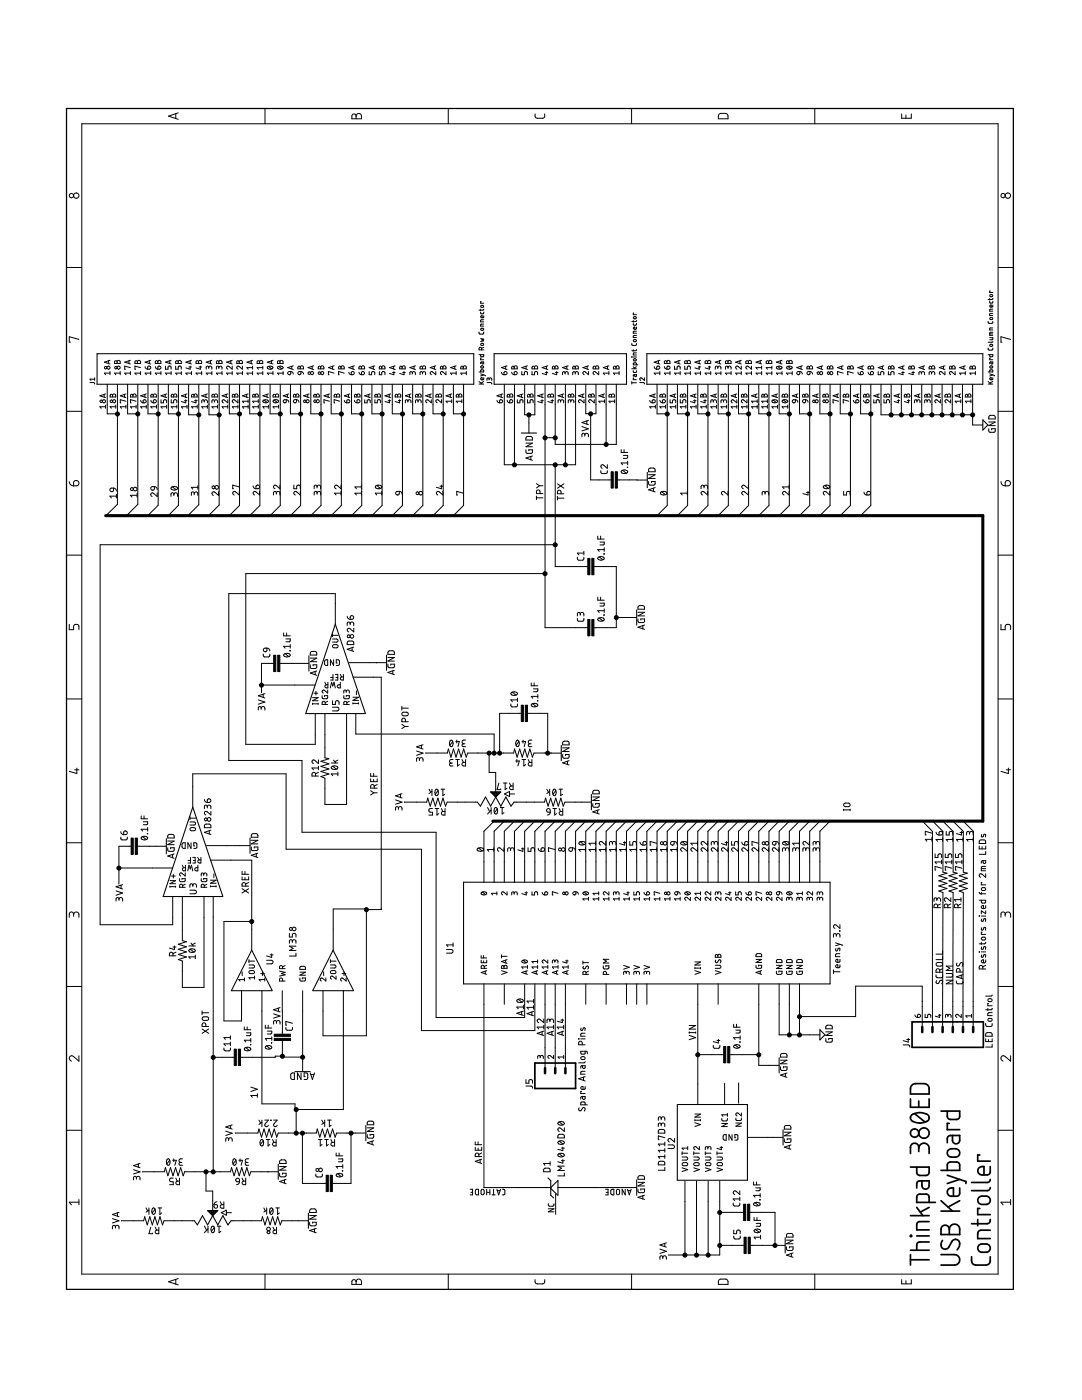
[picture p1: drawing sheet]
<svg xmlns="http://www.w3.org/2000/svg" width="216mm" height="279mm" viewBox="0 0 216 279" stroke-linecap="round" stroke-linejoin="round" font-family="sans-serif">
<path d="M13.3 21.7h188.9v235.6h-188.9z" fill="none" stroke="#000" stroke-width=".25"/>
<g fill="none" stroke="#000" stroke-width=".2">
<path d="M16.3 24.7h182.9v229.6h-182.9zM35.1 22.7v.9M35.6 22.5l-2 .7 2 .6M52.9 21.7v3M70.3 22.9l.5-.1 .3 .4a.54 .54 0 0 1 .5-.6 .54 .54 0 0 1 .5 .6v.5h-1.9zM71.1 23.2v.5M89.5 21.7v3M106.8 22.7v.6l.4 .3h1.2l.3-.3v-.6M126 21.7v3M143.6 22.7l.3-.1 1.2 .1 .1 .3 .1 .7h-2l.1-.7zM162.6 21.7v3M179.9 22.7v.9h1.9v-.9"/>
<path d="M180.8 23v.6M13.3 53.4h3M197.5 59.6v.3M197.6 58.8h.4l.1 .3-.5 .1-.1-.2zM197.6 58.1l-.1 .3h.6M198.1 59.6l-.1 .2h-.8M199.2 53.4h3M15.7 67.7l-1.9-.5v1.1h.2M17.9 76.3l.9 .1 .1 .2M18.9 75.4v.5M18.9 75.7h-1l.3 .2M20.8 78.7v.6"/>
<path d="M21.1 78.6l-1.2 .4 1.2 .4M21.4 76.7v5.9h2M21.7 72v.6M21.9 74.5h-1.1l.3 .3M21.9 74.1v.7M21.9 71.9l-1.1 .4 1.1 .3M22.1 78.7h.2l.2 .2 .1-.2 .2-.1 .3 .2v.4h-1.1zM22.5 78.9v.3M22.9 72.1l.3-.1 .2 .2 .1-.2 .2-.1 .3 .2v.4h-1.1zM23.4 72.2v.3M23.4 76.7v23.9l-2.3 2.3M24 74.5h-1.1l.2 .3"/>
<path d="M24 74.1v.7M24.8 78.7v.6M25.1 78.6l-1.1 .4 1.1 .4M25.5 76.7v5.9h2M25.7 72v.6M26 74.5h-1.1l.2 .3M26 73.4l-1.1-.3v.6h.1M26 74.1v.7M26 71.9l-1.1 .4 1.1 .3M26.1 78.7h.2l.2 .2 .1-.2 .3-.1 .2 .2 .1 .4h-1.2zM26.5 78.9v.3M26.9 72.1l.3-.1 .2 .2 .1-.2 .3-.1 .2 .2v.4h-1.1z"/>
<path d="M27.4 72.2v.3M27.5 76.7v24l-2.2 2.2M28 74.5h-1.1l.3 .3M28 73.4l-1.1-.3v.6h.2M28 74.1v.7M28.1 79.9l.1 .3 .4 .2M28.6 79.8a.32 .32 0 0 1 .6 .1 .32 .32 0 0 1-.3 .5h-.3zM28.9 78.7v.6M29 73.2a.51 .51 0 0 0 .5 .5M29.2 78.6l-1.1 .4 1.1 .4M29.5 73.1a.32 .32 0 0 1 .5 .1 .32 .32 0 0 1-.2 .5h-.3zM29.5 76.7v5.9h2.1"/>
<path d="M29.8 72v.6M30.1 74.5h-1.1l.2 .3M30.1 74.1v.7M30.1 71.9l-1.1 .4 1.1 .3M30.1 79.9l.1 .3 .4 .2M30.2 78.7h.2l.2 .2 .1-.2 .3-.1 .2 .2v.4h-1.1zM30.6 78.9v.3M30.7 79.8a.32 .32 0 0 1 .5 .2 .32 .32 0 0 1-.3 .4h-.3zM31 73.2a.51 .51 0 0 0 .5 .5M31 72.1l.3-.1 .2 .2 .1-.2 .3-.1 .2 .2v.4h-1.1zM31.5 72.2v.3M31.6 73.1a.32 .32 0 0 1 .5 .1 .32 .32 0 0 1-.3 .5h-.3z"/>
<path d="M31.6 76.7v24.1l-2.1 2.1M32.1 74.5h-1.1l.2 .3M32.1 74.1v.7M32.1 79.8v.6h.5v-.4a.33 .33 0 0 1 .3-.2 .33 .33 0 0 1 .4 .2v.4M33 78.7v.6M33 73.1v.6h.5v-.4a.32 .32 0 0 1 .3-.2 .32 .32 0 0 1 .3 .2v.4M33.3 78.6l-1.2 .4 1.2 .4M33.6 76.7v5.9h2M33.9 72v.6M34.1 74.5h-1.1l.3 .3M34.1 74.1v.7M34.1 71.9l-1.1 .4 1.1 .3"/>
<path d="M34.2 79.8v.6h.4v-.4a.32 .32 0 0 1 .4-.3 .32 .32 0 0 1 .3 .3v.4M34.2 78.7h.3l.1 .2 .2-.2 .2-.1 .2 .2 .1 .4h-1.1zM34.6 78.9v.3M35.1 73.1v.6h.5v-.4a.32 .32 0 0 1 .3-.2 .32 .32 0 0 1 .3 .2v.4M35.1 72.1l.2-.1 .3 .2 .1-.2 .2-.1 .2 .2 .1 .4h-1.1zM35.6 72.2v.3M35.6 76.7v24.2l-2 2M36.2 74.5h-1.1l.2 .3M36.2 74.1v.7M36.8 80h.5M37 78.7v.6M37.1 79.8v.6l-.9-.3"/>
<path d="M37.3 78.6l-1.1 .4 1.1 .4M37.6 76.7v6.1h2.1M37.7 73.2h.5M37.9 72v.6M38 73.1v.6l-.9-.3M38.2 74.5h-1.1l.2 .3M38.2 74.1v.7M38.2 71.9l-1.1 .4 1.1 .3M38.3 78.7h.2l.2 .2 .1-.2 .3-.1 .2 .2v.4h-1.1zM38.7 78.9v.3M38.8 79.9h.5M39.1 79.8v.6l-.9-.3"/>
<path d="M39.2 72h.3l.1 .2 .1-.2 .3-.1 .2 .2v.4h-1.1zM39.6 72.2v.3M39.7 76.7v24l-2.1 2.1M39.7 73.2h.5M40 73.1v.6l-.9-.3M40.2 74.5h-1.1l.3 .3M40.2 74.1v.7M41.1 78.7v.6M41.4 78.6l-1.1 .4 1.1 .4M41.7 73.4l.2-.3h.2l.2 .6M41.7 73.6l-.1-.4-.3-.1-.1 .1-.1 .5M41.7 76.7v6.1h2.1"/>
<path d="M42 72v.6M42.3 74.5h-1.2l.3 .3M42.3 74.1v.7M42.3 71.9l-1.2 .4 1.2 .3M42.4 78.7h.2l.2 .2 .1-.2 .3-.1 .2 .2v.4h-1.1zM42.8 78.9v.3M43.3 72h.3l.1 .2 .1-.2 .2-.1 .3 .2v.4h-1.1zM43.7 73.4l.1-.3h.2l.3 .1v.5M43.7 73.6l-.1-.4-.2-.1-.2 .1v.5M43.7 72.2v.3M43.7 76.7v24.1l-2 2M44.3 74.5h-1.1l.2 .3"/>
<path d="M44.3 74.1v.7M45.1 78.7v.6M45.4 79.8v.6l-.6-.5a.3 .3 0 0 0-.5 .1 .3 .3 0 0 0 .3 .4M45.4 78.6l-1.1 .4 1.1 .4M45.8 76.7v5.9h2M46.1 72v.6M46.3 73.1v.6l-.6-.5a.31 .31 0 0 0-.5 0 .31 .31 0 0 0 .3 .5M46.3 74.5h-1.1l.3 .3M46.3 74.1v.7M46.3 71.9l-1.1 .4 1.1 .3M46.4 78.7h.3l.1 .2 .2-.2 .2-.1 .2 .2 .1 .4h-1.1zM46.8 78.9v.3"/>
<path d="M47.3 72h.3l.1 .2 .2-.2 .2-.1 .2 .2 .1 .4h-1.2zM47.5 79.8v.6l-.7-.5a.31 .31 0 0 0-.4 .1 .31 .31 0 0 0 .2 .4M47.7 72.2v.3M47.8 76.7v24.2l-2 2M48.4 73.1v.6l-.7-.5a.31 .31 0 0 0-.5 0 .31 .31 0 0 0 .3 .5M48.4 74.5h-1.2l.3 .3M48.4 74.1v.7M49.2 78.7v.6M49.5 79.8v.6M49.5 78.6l-1.1 .4 1.1 .4M49.8 76.7v5.9h2.1M50.1 72v.6"/>
<path d="M50.4 74.5h-1.1l.2 .3M50.4 73.4h-1.1l.2 .3M50.4 73.1v.6M50.4 74.1v.7M50.4 71.9l-1.1 .4 1.1 .3M50.5 78.7h.2l.2 .2 .1-.2 .3-.1 .2 .2v.4h-1.1zM50.9 78.9v.3M51.4 72h.3l.1 .2 .1-.2 .3-.1 .2 .2v.4h-1.1zM51.5 79.8v.6M51.8 72.2v.3M51.9 76.7v24.2l-2.1 2M52.4 74.5h-1.1l.3 .3"/>
<path d="M52.4 73.1v.6M52.4 74.1v.7M52.4 73.4h-1.1l.3 .3M52.5 79.9a.64 .64 0 0 1 1.1 .3 .61 .61 0 0 1-.6 .2 .61 .61 0 0 1-.5-.4zM52.7 79.8l.6 .5M53.3 78.7v.6M53.4 73.2a.64 .64 0 0 1 1 .3 .62 .62 0 0 1-1-.2zM53.6 78.6l-1.1 .4 1.1 .4M53.6 73.1l.6 .5M53.9 76.7v5.9h2M54.2 72v.6M54.5 74.5h-1.2l.3 .3"/>
<path d="M54.5 74.1v.7M54.5 71.9l-1.2 .4 1.2 .3M54.5 79.9a.63 .63 0 0 1 1.1 .3 .6 .6 0 0 1-.6 .2 .6 .6 0 0 1-.5-.4zM54.6 78.7h.2l.2 .2 .1-.2 .3-.1 .2 .2v.4h-1.1zM54.7 79.8l.7 .5M55 78.9v.3M55.4 73.2a.64 .64 0 0 1 1.1 .3 .62 .62 0 0 1-1.1-.2zM55.5 72h.3l.1 .2 .1-.2 .2-.1 .3 .2v.4h-1.1zM55.6 73.1l.6 .5M55.9 72.2v.3M55.9 76.7v24.2l-2 2M56.5 74.5h-1.1l.2 .3"/>
<path d="M56.5 74.1v.7M56.6 79.9l.5-.1v.3a.31 .31 0 0 1-.4 .3 .31 .31 0 0 1-.1-.5zM57.1 79.8l.3 .1 .2 .4M57.3 78.7v.6M57.5 74.3l.5-.2v.4a.31 .31 0 0 1-.4 .3 .31 .31 0 0 1-.1-.5zM57.6 78.6l-1.1 .4 1.1 .4M58 76.7v5.9h2M58 74.1l.3 .2 .2 .4M58.2 73.1v.5M58.5 73l-1.1 .4 1.1 .3M58.6 79.9l.6-.1v.3a.31 .31 0 0 1-.5 .3 .31 .31 0 0 1-.1-.5zM58.6 78.7h.2l.2 .2 .2-.2 .2-.1 .2 .2v.4h-1.1z"/>
<path d="M59 78.9v.3M59.2 79.8l.4 .2v.3M59.5 74.3l.5-.2v.4a.31 .31 0 0 1-.4 .3 .31 .31 0 0 1-.1-.5zM59.5 73.1h.2l.2 .2 .1-.2 .3-.1 .2 .2 .1 .4h-1.2zM59.9 73.3v.3M60 76.7v24.2l-2 2M60 74.1l.3 .2 .3 .4M61.4 78.7v.6M61.7 78.6l-1.1 .4 1.1 .4M62 76.7v5.9h2.1M62.3 73.1v.5M62.6 73l-1.1 .4 1.1 .3"/>
<path d="M62.7 78.7h.2l.2 .2 .1-.2 .3-.1 .2 .2v.4h-1.1zM63.1 78.9v.3M63.6 73.1h.2l.2 .2 .1-.2 .3-.1 .2 .2v.4h-1.1zM64 73.3v.3M64.1 76.7v24.2l-2.1 2M65.5 78.7v.6M65.7 78.6l-1.1 .4 1.1 .4M66.1 76.7v5.9h2M66.4 73.1v.5M66.7 74.5l-1.2-.4v.7h.2M66.7 73l-1.2 .4 1.2 .3M66.8 78.7h.2l.2 .2 .1-.2 .2-.1 .3 .2v.4h-1.1z"/>
<path d="M67.2 78.9v.3M67.6 73.1h.3l.2 .2 .1-.2 .2-.1 .2 .2 .1 .4h-1.1zM68.1 73.3v.3M68.1 76.7v24.2l-2 2M68.7 74.5l-1.1-.4v.7h.1M68.7 79.9a.47 .47 0 0 0 .5 .5M69.3 79.8a.32 .32 0 0 1 .5 .1 .32 .32 0 0 1-.3 .5h-.3zM69.5 78.7v.6M69.6 74.3l.1 .3 .4 .2M69.8 78.6l-1.1 .4 1.1 .4M70.1 76.7v5.9h2.1M70.2 74.2a.32 .32 0 0 1 .5 .1 .32 .32 0 0 1-.3 .5h-.3z"/>
<path d="M70.4 73.1v.5M70.7 73l-1.1 .4 1.1 .3M70.7 79.9a.47 .47 0 0 0 .5 .5M70.8 78.7h.2l.2 .2 .2-.2 .2-.1 .2 .2v.4h-1.1zM71.2 78.9v.3M71.3 79.8a.32 .32 0 0 1 .5 .1 .32 .32 0 0 1-.3 .5h-.3zM71.6 74.3l.2 .3 .3 .2M71.7 73.1h.2l.2 .2 .1-.2 .3-.1 .2 .2v.4h-1.1zM72.1 73.3v.3M72.2 76.7v24.2l-2.1 2M72.2 74.2a.32 .32 0 0 1 .5 .1 .32 .32 0 0 1-.3 .5h-.3zM72.8 79.8v.6h.5v-.4a.32 .32 0 0 1 .3-.2 .32 .32 0 0 1 .3 .2v.4"/>
<path d="M73.6 78.7v.6M73.7 74.1v.7h.4v-.4a.32 .32 0 0 1 .4-.3 .32 .32 0 0 1 .3 .3v.4M73.9 78.6l-1.1 .4 1.1 .4M74.2 76.7v5.9h2M74.5 73.1v.5M74.8 73l-1.1 .4 1.1 .3M74.8 79.8v.6h.5v-.4a.31 .31 0 0 1 .3-.2 .31 .31 0 0 1 .3 .2v.4M74.9 78.7h.2l.2 .2 .1-.2 .3-.1 .2 .2v.4h-1.1zM75.3 78.9v.3M75.7 74.1v.7h.5v-.4a.32 .32 0 0 1 .3-.3 .32 .32 0 0 1 .3 .3v.4M75.8 73.1h.2l.2 .2 .1-.2 .3-.1 .2 .2v.4h-1.1zM76.2 73.3v.3"/>
<path d="M76.2 76.7v24.2l-2 2M77.4 80h.5M77.7 78.7v.6M77.7 79.8v.6l-.9-.3M77.9 78.6l-1.1 .4 1.1 .4M78.3 76.7v5.9h2M78.3 74.3h.5M78.5 73.1v.5M78.6 74.1v.7l-.9-.3M78.8 73l-1.1 .4 1.1 .3M79 78.7h.2l.2 .2 .1-.2 .2-.1 .2 .2 .1 .4h-1.2zM79.4 78.9v.3"/>
<path d="M79.5 79.9h.5M79.7 79.8v.6l-.9-.3M79.8 73.1h.3l.1 .2 .2-.2 .2-.1 .2 .2 .1 .4h-1.1zM80.2 73.3v.3M80.3 76.7v24.2l-2 2M80.4 74.3h.5M80.6 74.1v.7l-.8-.3M81.7 78.7v.6M82 78.6l-1.1 .4 1.1 .4M82.3 74.5l.2-.3h.3l.1 .6M82.3 74.7v-.4l-.3-.1-.2 .1v.5M82.3 76.7v5.9h2.1"/>
<path d="M82.6 73.1v.5M82.9 73l-1.1 .4 1.1 .3M83 78.7h.2l.2 .2 .1-.2 .3-.1 .2 .2v.4h-1.1zM83.4 78.9v.3M83.9 73.1h.2l.2 .2 .1-.2 .3-.1 .2 .2v.4h-1.1zM84.3 74.5l.3-.3h.2l.1 .6M84.3 74.7v-.4l-.3-.1-.2 .1v.5M84.3 73.3v.3M84.4 76.7v24.2l-2.1 2M85.8 78.7v.6M86.1 79.8v.6l-.7-.5a.31 .31 0 0 0-.4 .1 .31 .31 0 0 0 .2 .4M86.1 78.6l-1.2 .4 1.2 .4"/>
<path d="M86.4 76.7v5.9h2M86.7 73.1v.5M87 74.1v.7l-.7-.5a.31 .31 0 0 0-.5 0 .31 .31 0 0 0 .3 .5M87 73l-1.1 .4 1.1 .3M87.1 78.7h.2l.2 .2 .1-.2 .3-.1 .2 .2v.4h-1.1zM87.5 78.9v.3M88 73.1h.2l.2 .2 .1-.2 .3-.1 .2 .2v.4h-1.1zM88.1 79.8v.6l-.6-.5a.31 .31 0 0 0-.5 0 .31 .31 0 0 0 .2 .5M88.4 73.3v.3M88.4 76.7v24.2l-2 2M89 74.1v.7l-.6-.5a.31 .31 0 0 0-.5 0 .31 .31 0 0 0 .2 .5M89.9 78.7v.6"/>
<path d="M90.1 79.8v.6M90.1 78.6l-1.1 .4 1.1 .4M90.5 76.7v5.9h2M90.7 73.1v.5M91 74.5h-1.1l.2 .3M91 74.1v.7M91 73l-1.1 .4 1.1 .3M91.1 78.7h.3l.1 .2 .2-.2 .2-.1 .2 .2 .1 .4h-1.2zM91.5 78.9v.3M92 73.1h.2l.2 .2 .2-.2 .2-.1 .2 .2v.4h-1.1zM92.2 79.8v.6M92.4 73.3v.3"/>
<path d="M92.5 76.7v24.2l-2 2M93 74.5h-1.1l.3 .3M93 74.1v.7M95.6 74.2h.9v-.3l-.5-.1-.1 .4M95.6 70.8h.9v.3l-.5 .1-.1-.4M95.6 66.3v.3l.2 .1h.6l.1-.4M95.6 76.6h.9M95.6 76.1l.6 .5M95.9 62.3l.2 .3h.3l.1-.3M95.9 74.6l.9 .4M95.9 61.7v.3M95.9 67.5l.6 .2-.4 .1 .4 .2-.6 .2"/>
<path d="M95.9 73.1l.4-.1 .2 .1v.2l-.5 .1zM95.9 68.6l.4-.1 .2 .1v.2l-.4 .1zM95.9 65.6l.5-.1 .1 .3-.5 .1zM95.9 61h.5l.1 .2-.5 .1zM96 60.2h-.1v.3h.6M96 71.5h-.1v.3h.6M96.1 69.8l-.1-.4h-.3l-.1 .4h.9M96.2 72.2v.4h.3v-.4h-.4l-.2 .4M96.5 75.4l-.1 .4h-.4l-.1-.3 .3-.1v.4M96.5 64.7h-.4l-.2 .1v.3h.6M96.5 63.8h-.5l-.1 .2v.2h.6M96.5 63l-.1 .4h-.4l-.1-.3 .3-.1v.4"/>
<path d="M96.5 61.7l-.1 .2h-.8M96.5 76.1l-.6 .4M96.5 74.8l-.6 .2M96.5 69.3l-.4 .2M97.2 76.3l.8 .1 .1 .2M97.6 75.7l.1-.2h.3l.1 .4M97.6 75.8v-.3l-.2-.1-.2 .2v.3M99.2 79.9l.1 .3 .4 .2M99.7 79.8a.32 .32 0 0 1 .6 .1 .32 .32 0 0 1-.3 .5h-.3zM100 78.7v.6M100.1 74.3a.47 .47 0 0 0 .5 .5M100.3 78.6l-1.1 .4 1.1 .4"/>
<path d="M100.6 74.2a.32 .32 0 0 1 .5 .1 .32 .32 0 0 1-.2 .5h-.3zM100.6 76.7v16.1h14.3v-16.1M100.9 73.1v.5M101.2 73l-1.1 .4 1.1 .3M101.2 79.9a.51 .51 0 0 0 .5 .5M101.2 78.8l.3-.1 .2 .2 .1-.2 .3-.1 .2 .2v.4h-1.1zM101.7 78.9v.3M101.8 79.8a.32 .32 0 0 1 .5 .1 .32 .32 0 0 1-.3 .5h-.3zM102.1 74.3a.47 .47 0 0 0 .5 .5M102.2 73.1h.2l.2 .2 .1-.2 .3-.1 .2 .2v.4h-1.1zM102.6 73.3v.3M102.7 74.2a.32 .32 0 0 1 .5 .1 .32 .32 0 0 1-.3 .5h-.3z"/>
<path d="M102.7 76.7v16.1M103.2 79.8v.6h.5v-.4a.32 .32 0 0 1 .3-.2 .32 .32 0 0 1 .4 .2v.4M104.1 78.7v.6M104.1 74.1v.7h.5v-.4a.31 .31 0 0 1 .3-.3 .31 .31 0 0 1 .3 .3v.4M104.4 78.6l-1.2 .4 1.2 .4M104.7 76.7v6.1h2v-6.1M105 73.1v.5M105.2 73l-1.1 .4 1.1 .3M105.3 79.8v.6h.5v-.4a.31 .31 0 0 1 .3-.3 .31 .31 0 0 1 .3 .3v.4M105.3 78.8l.3-.1 .2 .2 .1-.2 .3-.1 .2 .2v.4h-1.1zM105.8 78.9v.3M106.2 74.1v.7h.5v-.4a.31 .31 0 0 1 .3-.3 .31 .31 0 0 1 .3 .3v.4"/>
<path d="M106.3 73.1h.2l.2 .2 .1-.2 .2-.1 .3 .2v.4h-1.1zM106.7 73.3v.3M107.9 80h.5M108.1 78.7v.6M108.2 79.8v.6l-.9-.3M108.4 78.6l-1.1 .4 1.1 .4M108.8 76.7v48.6h8.5M108.8 74.3h.5M109 73.1v.5M109.1 74.1v.7l-.9-.3M109.3 73l-1.1 .4 1.1 .3M109.3 78.8l.3-.1 .2 .2 .1-.2 .3-.1 .2 .2v.4h-1.1z"/>
<path d="M109.8 78.9v.3M110 79.9h.4M110.2 79.8v.6l-.9-.3M110.3 73.1h.2l.2 .2 .1-.2 .3-.1 .2 .2v.4h-1.1zM110.7 73.3v.3M110.8 76.7v12h12.2v-12M110.8 74.3h.5M111.1 74.1v.7l-.9-.3M112.2 78.7v.6M112.5 78.6l-1.1 .4 1.1 .4M112.8 74.5l.2-.3h.3l.1 .6M112.8 74.7l-.1-.4-.2-.1-.3 .2v.4"/>
<path d="M112.8 76.7v16.1M113.1 73.1v.5M113.4 73l-1.2 .4 1.2 .3M113.4 78.8l.3-.1 .2 .2 .1-.2 .3-.1 .2 .2v.4h-1.1zM113.9 78.9v.3M114.4 73.1h.2l.2 .2 .1-.2 .3-.1 .2 .2v.4h-1.1zM114.8 74.5l.2-.3h.3l.1 .6M114.8 74.7v-.4l-.3-.1-.2 .2v.4M114.8 73.3v.3M116.3 78.7v.6M116.5 79.8v.6l-.6-.5a.31 .31 0 0 0-.5 .1 .31 .31 0 0 0 .3 .4M116.5 78.6l-1.1 .4 1.1 .4"/>
<path d="M116.9 76.7v5.9h2v-5.9M117.2 73.1v.5M117.4 74.1v.7l-.6-.5a.31 .31 0 0 0-.5 0 .31 .31 0 0 0 .3 .5M117.4 73l-1.1 .4 1.1 .3M117.5 78.8l.3-.1 .2 .2 .1-.2 .2-.1 .2 .2 .1 .4h-1.1zM118 78.9v.3M118.4 73.1h.3l.2 .2 .1-.2 .2-.1 .2 .2 .1 .4h-1.2zM118.6 79.8v.6l-.6-.5a.31 .31 0 0 0-.5 0 .31 .31 0 0 0 .2 .5M118.9 73.3v.3M119.5 74.1v.7l-.6-.5a.31 .31 0 0 0-.6 0 .31 .31 0 0 0 .3 .5M120.3 78.7v.6M120.6 79.8v.6"/>
<path d="M120.6 78.6l-1.1 .4 1.1 .4M120.9 76.7v12M121.2 73.1v.5M121.5 74.1v.7M121.5 74.5h-1.1l.2 .3M121.5 73l-1.1 .4 1.1 .3M121.5 78.8l.3-.1 .2 .2 .1-.2 .3-.1 .2 .2v.4h-1.1zM122 78.9v.3M122.4 73.2l.3-.1 .2 .2 .1-.2 .3-.1 .2 .2v.4h-1.1zM122.6 79.8v.6M122.9 73.3v.3M123.5 74.1v.7"/>
<path d="M123.5 74.5h-1.1l.3 .3M126.1 68.5v.3l.2 .1h.6l.1-.4M126.1 76.4h.9M126.1 71.2h.1M126.1 76.1v.5M126.1 73.6h.9M126.4 74v.3h.1h.5v-.3M126.4 64.5l.1 .4h.4l.1-.4M126.4 64v.3M126.4 69.8v.3M126.4 73.2l.3 .4M126.4 71.2h.6"/>
<path d="M126.5 75.5h-.1v.3h.6M126.5 62.5h-.1v.3h.6M126.6 74.8l.1 .3h.3v-.3h-.5l-.1 .3M127 72.8l-.1-.4-.5 .1v.3h.9M127 70.4h-.6v.2v.2h.6M127 69.8l-.2 .2h-.7M127 67h-.5l-.1 .1v.3h.6M127 66.1h-.5l-.1 .2v.2h.6M127 65.3v.3l-.2 .1-.4-.1 .1-.3h.2v.4M127 64l-.2 .2h-.7M127 73.2l-.4 .2M127.7 76.3l.8 .1 .1 .2"/>
<path d="M128.6 75.4v.5l-.5-.4a.26 .26 0 0 0-.4 .1 .26 .26 0 0 0 .2 .3M129.6 79.9l.2 .3 .3 .2M130.2 79.8a.32 .32 0 0 1 .5 .1 .32 .32 0 0 1-.2 .5h-.4zM130.5 78.7v.6M130.5 73.2a.51 .51 0 0 0 .5 .5M130.8 78.6l-1.2 .4 1.2 .4M131.1 73.1a.32 .32 0 0 1 .5 .1 .32 .32 0 0 1-.3 .5h-.3zM131.1 76.7v5.9h2M131.4 72v.6M131.7 74.1v.7M131.7 74.5h-1.2l.3 .3M131.7 71.9l-1.2 .4 1.2 .3"/>
<path d="M131.7 79.9l.1 .3 .4 .2M131.8 78.7h.2l.2 .2 .1-.2 .2-.1 .3 .2v.4h-1.1zM132.2 78.9v.3M132.2 79.8a.32 .32 0 0 1 .6 .1 .32 .32 0 0 1-.3 .5h-.3zM132.6 73.2a.51 .51 0 0 0 .5 .5M132.6 72.1l.3-.1 .2 .2 .1-.2 .3-.1 .2 .2v.4h-1.1zM133.1 72.2v.3M133.1 73.1a.32 .32 0 0 1 .6 .1 .32 .32 0 0 1-.3 .5h-.3zM133.1 76.7v24.2l-2 2M133.7 74.1v.7M133.7 74.5h-1.1l.2 .3M133.7 79.8v.6h.5v-.4a.33 .33 0 0 1 .3-.2 .33 .33 0 0 1 .3 .2v.4"/>
<path d="M134.6 78.7v.6M134.6 73.1v.6h.5v-.4a.32 .32 0 0 1 .3-.2 .32 .32 0 0 1 .3 .2v.4M134.8 78.6l-1.1 .4 1.1 .4M135.2 76.7v5.9h2M135.4 72v.6M135.7 74.1v.7M135.7 74.5h-1.1l.3 .3M135.7 71.9l-1.1 .4 1.1 .3M135.7 79.8v.6h.5v-.4a.32 .32 0 0 1 .3-.3 .32 .32 0 0 1 .4 .3v.4M135.8 78.7h.2l.2 .2 .2-.2 .2-.1 .2 .2 .1 .4h-1.2zM136.2 78.9v.3M136.6 73.1v.6h.5v-.4a.32 .32 0 0 1 .3-.2 .32 .32 0 0 1 .4 .2v.4"/>
<path d="M136.7 72h.2l.2 .2 .1-.2 .3-.1 .2 .2 .1 .4h-1.2zM137.1 72.2v.3M137.2 76.7v24.2l-2 2M137.8 74.1v.7M137.8 74.5h-1.2l.3 .3M138.4 80h.5M138.6 78.7v.6M138.6 79.8v.6l-.8-.3M138.9 78.6l-1.1 .4 1.1 .4M139.2 76.7v5.9h2.1M139.3 73.2h.5M139.5 72v.6"/>
<path d="M139.5 73.1v.6l-.8-.3M139.8 74.1v.7M139.8 74.5h-1.1l.2 .3M139.8 71.9l-1.1 .4 1.1 .3M139.9 78.7h.2l.2 .2 .1-.2 .3-.1 .2 .2v.4h-1.1zM140.3 78.9v.3M140.4 79.9h.5M140.7 79.8v.6l-.9-.3M140.7 72.1l.3-.1 .2 .2 .1-.2 .3-.1 .2 .2v.4h-1.1zM141.2 72.2v.3M141.3 76.7v24.2l-2.1 2M141.3 73.2h.5"/>
<path d="M141.6 73.1v.6l-.9-.3M141.8 74.1v.7M141.8 74.5h-1.1l.2 .3M142.7 78.7v.6M143 78.6l-1.2 .4 1.2 .4M143.2 73.4l.1-.3h.3l.2 .1v.5M143.2 73.6v-.4l-.3-.1-.2 .1v.5M143.3 76.7v5.9h2M143.6 72v.6M143.8 74.1v.7M143.8 74.5h-1.1l.3 .3M143.8 71.9l-1.1 .4 1.1 .3"/>
<path d="M144 78.7h.2l.2 .2 .1-.2 .2-.1 .2 .2 .1 .4h-1.1zM144.4 78.9v.3M144.8 72.1l.3-.1 .2 .2 .1-.2 .2-.1 .2 .2 .1 .4h-1.1zM145.3 73.4l.1-.3h.2l.2 .1 .1 .5M145.3 73.6l-.1-.4-.3-.1-.1 .1v.5M145.3 72.2v.3M145.3 76.7v24.2l-2 2M145.9 74.1v.7M145.9 74.5h-1.1l.2 .3M146.7 78.7v.6M147 79.8v.6l-.6-.5a.3 .3 0 0 0-.5 .1 .3 .3 0 0 0 .3 .4M147 78.6l-1.1 .4 1.1 .4"/>
<path d="M147.4 76.7v5.9h2M147.6 72v.6M147.9 73.1v.6l-.6-.5a.31 .31 0 0 0-.5 0 .31 .31 0 0 0 .2 .5M147.9 74.1v.7M147.9 74.5h-1.1l.2 .3M147.9 71.9l-1.1 .4 1.1 .3M148 78.7h.2l.2 .2 .1-.2 .3-.1 .2 .2 .1 .4h-1.2zM148.4 78.9v.3M148.8 72.1l.3-.1 .2 .2 .1-.2 .3-.1 .2 .2v.4h-1.1zM149.1 79.8v.6l-.7-.5a.31 .31 0 0 0-.5 .1 .31 .31 0 0 0 .3 .4M149.3 72.2v.3M149.4 76.7v24.2l-2 2"/>
<path d="M149.9 73.1v.6l-.6-.5a.31 .31 0 0 0-.5 0 .31 .31 0 0 0 .3 .5M149.9 74.1v.7M149.9 74.5h-1.1l.3 .3M150.8 78.7v.6M151.1 79.8v.6M151.1 78.6l-1.1 .4 1.1 .4M151.4 76.7v5.9h2M151.7 72v.6M152 73.1v.6M152 74.1v.7M152 74.5h-1.1l.2 .3M152 73.4h-1.1l.2 .3"/>
<path d="M152 71.9l-1.1 .4 1.1 .3M152.1 78.7h.2l.2 .2 .1-.2 .3-.1 .2 .2v.4h-1.1zM152.5 78.9v.3M153 72h.3l.1 .2 .1-.2 .3-.1 .2 .2v.4h-1.1zM153.1 79.8v.6M153.4 72.2v.3M153.4 76.7v24.2l-2 2M154 73.1v.6M154 74.1v.7M154 74.5h-1.1l.2 .3M154 73.4h-1.1l.2 .3M154.1 79.9a.64 .64 0 0 1 1 .3 .61 .61 0 0 1-.6 .2 .61 .61 0 0 1-.4-.4z"/>
<path d="M154.3 79.8l.6 .5M154.9 78.7v.6M155 73.2a.63 .63 0 0 1 1 .3 .62 .62 0 0 1-1.1-.2zM155.2 78.6l-1.2 .4 1.2 .4M155.2 73.1l.6 .5M155.5 76.7v5.9h2M155.8 72v.6M156 74.1v.7M156 74.5h-1.1l.3 .3M156 71.9l-1.1 .4 1.1 .3M156.1 79.9a.63 .63 0 0 1 1.1 .3 .6 .6 0 0 1-.6 .2 .6 .6 0 0 1-.5-.4zM156.1 78.7h.3l.1 .2 .2-.2 .2-.1 .2 .2 .1 .4h-1.1z"/>
<path d="M156.3 79.8l.6 .5M156.5 78.9v.3M157 73.2a.63 .63 0 0 1 1.1 .3 .62 .62 0 0 1-1.1-.2zM157 72h.4v.2l.2-.2 .2-.1 .2 .2 .1 .4h-1.1zM157.2 73.1l.6 .5M157.4 72.2v.3M157.5 76.7v24.2l-2 2M158.1 74.1v.7M158.1 74.5h-1.1l.2 .3M158.2 79.9l.5-.1v.3a.31 .31 0 0 1-.4 .3 .31 .31 0 0 1-.1-.5zM158.7 79.8l.3 .1 .2 .4M158.9 78.7v.6"/>
<path d="M159 74.3l.6-.2v.4a.31 .31 0 0 1-.4 .3 .31 .31 0 0 1-.2-.5zM159.2 78.6l-1.1 .4 1.1 .4M159.5 76.7v5.9h2.1M159.6 74.1l.3 .2 .2 .4M159.8 73.1v.5M160.1 73l-1.1 .4 1.1 .3M160.2 79.9l.5-.1v.3a.31 .31 0 0 1-.4 .3 .31 .31 0 0 1-.1-.5zM160.2 78.7h.2l.2 .2 .1-.2 .3-.1 .2 .2v.4h-1.1zM160.6 78.9v.3M160.7 79.8l.4 .2 .1 .3M161.1 74.3l.5-.2v.4a.31 .31 0 0 1-.4 .3 .31 .31 0 0 1-.1-.5zM161.1 73.1h.2l.2 .2 .1-.2 .3-.1 .2 .2v.4h-1.1z"/>
<path d="M161.5 73.3v.3M161.6 76.7v24.2l-2.1 2M161.6 74.1l.3 .2 .2 .4M163 78.7v.6M163.3 78.6l-1.1 .4 1.1 .4M163.6 76.7v5.9h2M163.9 73.1v.5M164.2 73l-1.2 .4 1.2 .3M164.3 78.7h.2l.2 .2 .1-.2 .3-.1 .2 .2v.4h-1.1zM164.7 78.9v.3M165.2 73.1h.2l.2 .2 .1-.2 .2-.1 .3 .2v.4h-1.1zM165.6 73.3v.3"/>
<path d="M165.6 76.7v24.2l-2 2M167 78.7v.6M167.3 78.6l-1.1 .4 1.1 .4M167.7 76.7v5.9h2M168 73.1v.5M168.2 74.5l-1.1-.4v.7h.1M168.2 73l-1.1 .4 1.1 .3M168.3 78.7h.3l.1 .2 .2-.2 .2-.1 .2 .2 .1 .4h-1.1zM168.7 78.9v.3M169.2 73.1h.2l.2 .2 .2-.2 .2-.1 .2 .2 .1 .4h-1.2zM169.6 73.3v.3M169.7 76.7v24.2l-2 2"/>
<path d="M170.3 74.5l-1.2-.4v.7h.2M170.3 79.9l.1 .3 .4 .2M170.9 79.8a.32 .32 0 0 1 .5 .2 .32 .32 0 0 1-.3 .4h-.3zM171.1 78.7v.6M171.2 74.3l.1 .3 .4 .2M171.4 78.6l-1.1 .4 1.1 .4M171.7 76.7v5.9h2.1M171.7 74.2a.32 .32 0 0 1 .6 .1 .32 .32 0 0 1-.3 .5h-.3zM172 73.1v.5M172.3 73l-1.1 .4 1.1 .3M172.3 79.9l.2 .3 .3 .2M172.4 78.7h.2l.2 .2 .1-.2 .3-.1 .2 .2v.4h-1.1z"/>
<path d="M172.8 78.9v.3M172.9 79.8a.32 .32 0 0 1 .5 .2 .32 .32 0 0 1-.3 .4h-.3zM173.2 74.3l.2 .3 .3 .2M173.3 73.1h.2l.2 .2 .1-.2 .3-.1 .2 .2v.4h-1.1zM173.7 73.3v.3M173.8 76.7v24.2l-2.1 2M173.8 74.2a.32 .32 0 0 1 .5 .1 .32 .32 0 0 1-.3 .5h-.3zM174.3 79.8v.6h.5v-.4a.32 .32 0 0 1 .3-.2 .32 .32 0 0 1 .4 .2v.4M175.2 78.7v.6M175.2 74.1v.7h.5v-.4a.32 .32 0 0 1 .3-.3 .32 .32 0 0 1 .4 .3v.4M175.5 78.6l-1.2 .4 1.2 .4M175.8 76.7v6.1h18.3"/>
<path d="M176.1 73.1v.5M176.4 73l-1.2 .4 1.2 .3M176.4 79.8v.6h.5v-.4a.31 .31 0 0 1 .3-.2 .31 .31 0 0 1 .3 .2v.4M176.5 78.7h.2l.2 .2 .1-.2 .2-.1 .3 .2v.4h-1.1zM176.9 78.9v.3M177.3 74.1v.7h.5v-.4a.32 .32 0 0 1 .3-.3 .32 .32 0 0 1 .3 .3v.4M177.4 73.1h.2l.2 .2 .1-.2 .2-.1 .3 .2v.4h-1.1zM177.8 73.3v.3M177.8 76.7v6.1M179 80h.5M179.2 78.7v.6M179.3 79.8v.6l-.9-.3"/>
<path d="M179.5 78.6l-1.1 .4 1.1 .4M179.9 76.7v6.1M179.9 74.3h.5M180.1 73.1v.5M180.2 74.1v.7l-.9-.3M180.4 73l-1.1 .4 1.1 .3M180.5 78.7h.2l.2 .2 .2-.2 .2-.1 .2 .2v.4h-1.1zM180.9 78.9v.3M181.1 79.9h.4M181.3 79.8v.6l-.9-.3M181.4 73.1h.2l.2 .2 .1-.2 .3-.1 .2 .2 .1 .4h-1.2zM181.8 73.3v.3"/>
<path d="M181.9 76.7v6.1M181.9 74.3h.6M182.2 74.1v.7l-.9-.3M183.3 78.7v.6M183.6 78.6l-1.1 .4 1.1 .4M183.9 74.5l.1-.3h.2l.2 .1 .1 .5M183.9 74.7l-.1-.4-.2-.1-.2 .1v.5M183.9 76.7v6.1M184.2 73.1v.5M184.5 73l-1.1 .4 1.1 .3M184.6 78.7h.2l.2 .2 .1-.2 .3-.1 .2 .2v.4h-1.1zM185 78.9v.3"/>
<path d="M185.5 73.1h.2l.2 .2 .1-.2 .3-.1 .2 .2v.4h-1.1zM185.9 74.5l.1-.3h.3l.2 .1v.5M185.9 74.7v-.4l-.3-.1-.2 .1v.5M185.9 73.3v.3M185.9 76.7v6.1M187.4 78.7v.6M187.6 79.8v.6l-.6-.5a.31 .31 0 0 0-.5 .1 .31 .31 0 0 0 .3 .4M187.6 78.6l-1.1 .4 1.1 .4M188 76.7v6.1M188.3 73.1v.5M188.6 74.1v.7l-.7-.5a.31 .31 0 0 0-.5 0 .31 .31 0 0 0 .3 .5M188.6 73l-1.2 .4 1.2 .3"/>
<path d="M188.7 78.7h.2l.2 .2 .1-.2 .2-.1 .3 .2v.4h-1.1zM189.1 78.9v.3M189.5 73.1h.3l.1 .2 .2-.2 .2-.1 .2 .2 .1 .4h-1.1zM189.7 79.8v.6l-.6-.5a.31 .31 0 0 0-.5 0 .31 .31 0 0 0 .2 .5M189.9 73.3v.3M190 76.7v6.1M190.6 74.1v.7l-.7-.5a.31 .31 0 0 0-.4 0 .31 .31 0 0 0 .2 .5M191.4 78.7v.6M191.7 79.8v.6M191.7 78.6l-1.1 .4 1.1 .4M192 76.7v6.1M192.3 73.1v.5"/>
<path d="M192.6 74.5h-1.1l.2 .3M192.6 74.1v.7M192.6 73l-1.1 .4 1.1 .3M192.7 78.7h.2l.2 .2 .1-.2 .3-.1 .2 .2v.4h-1.1zM193.1 78.9v.3M193.6 73.1h.2l.2 .2 .1-.2 .3-.1 .2 .2v.4h-1.1zM193.7 79.8v.6M194 73.3v.3M194.1 76.7v8.1h2M194.6 74.5h-1.1l.3 .3M194.6 74.1v.7M197.2 74.2h.9v-.3l-.6-.1v.4"/>
<path d="M197.2 70.8h.9v.3l-.6 .1v-.4M197.2 69.5v.3l.2 .1 .6-.1 .1-.3M197.2 64.1v.3l.2 .1h.6l.1-.4M197.2 76.6h.9M197.2 76.1l.5 .5M197.5 67.4h.6l-.1 .4h-.5M197.5 60.1l.1 .4h.4l.1-.4M197.5 74.6l.9 .4M197.5 66.6h.6M197.5 73.1l.4-.1 .2 .1v.2l-.5 .1zM197.5 63.5l.5-.1 .1 .3-.5 .1zM197.6 68.7h.4l.1 .3-.5 .1-.1-.2z"/>
<path d="M197.6 71.5h-.1v.3h.6M197.7 72.2l.1 .4h.3v-.4h-.5l-.1 .4M198.1 75.4l-.1 .4h-.4l-.1-.3 .3-.1v.4M198.1 68.2l-.1 .1h-.8M198.1 66.3h-.5l-.1 .2v.4h.6M198.1 65.4h-.5l-.1 .2v.2h.6M198.1 62.5h-.5l-.1 .2v.3h.6M198.1 61.7h-.5l-.1 .1v.3h.6M198.1 60.9l-.1 .4h-.4l-.1-.3 .3-.1v.4M198.1 76.1l-.6 .4M198.1 74.8l-.6 .2M201.7 67.7l-2-.5v1.1h.2"/>
<path d="M13.3 82.1h3M13.8 96.1a.85 .85 0 0 0 .9 .9M14.8 96a.54 .54 0 0 1 .9 .2 .54 .54 0 0 1-.5 .8h-.5zM21.1 81.2h-1.2l.3 .3M21.1 80.9v.6M22 97.5l.6-.1v.4a.36 .36 0 0 1-.5 .3 .36 .36 0 0 1-.1-.6zM22.6 97.4l.4 .1 .2 .5M23.1 81.2h-1.1l.2 .3M23.1 80.9v.6M23.2 99h-1.3l.3 .4M23.2 98.7v.7M25.1 80.1l-1.1-.3v.6h.1"/>
<path d="M25.1 81.2h-1.1l.3 .3M25.1 80.9v.6M27.2 80.1l-1.2-.3v.6h.2M27.2 81.2h-1.2l.3 .3M27.2 80.9v.6M27.3 98.8h-1.3l.3 .4M27.3 98.5v.7M29.2 81.2h-1.1l.2 .3M29.2 80.9v.6M30.2 97.2l.6-.1v.5a.36 .36 0 0 1-.5 .2 .36 .36 0 0 1-.1-.6zM30.8 97.1l.5 .2 .1 .4M31.2 81.2h-1.1l.3 .3"/>
<path d="M31.2 80.9v.6M31.4 98.4v.7l-.8-.6a.35 .35 0 0 0-.5 .1 .35 .35 0 0 0 .3 .5M33.3 81.2h-1.2l.3 .3M33.3 80.9v.6M34.2 97.2a.72 .72 0 0 1 1.2 .4 .72 .72 0 0 1-1.3-.3zM34.4 97.2l.7 .5M34.7 98.7a.36 .36 0 0 1 .4-.4 .36 .36 0 0 1 .3 .4v.4M34.7 98.9v-.4l-.4-.2-.2 .2v.6M35.3 81.2h-1.1l.2 .3M35.3 80.9v.6M37.3 81.2h-1.1l.2 .3M37.3 80.9v.6"/>
<path d="M38.8 98.5a.36 .36 0 0 1 .3-.4 .36 .36 0 0 1 .4 .4v.4M38.8 98.7l-.1-.4-.3-.1-.2 .1v.6M39.3 81.2h-1.1l.3 .3M39.3 80.9v.6M39.5 96.9v.7M39.5 97.3h-1.3l.3 .3M40.7 80.1l.2-.3h.2l.2 .1 .1 .5M40.7 80.3v-.4l-.3-.1-.1 .1v.5M41.4 81.2h-1.1l.2 .3M41.4 80.9v.6M42.8 80.1l.1-.3h.3l.2 .1v.5M42.8 80.3v-.4l-.3-.1-.2 .1v.5"/>
<path d="M43.4 81.2h-1.1l.2 .3M43.4 80.9v.6M43.6 98.1v.8l-.7-.6a.36 .36 0 0 0-.6 .1 .36 .36 0 0 0 .3 .5M45.4 81.2h-1.1l.3 .3M45.4 80.9v.6M47.5 81.2h-1.1l.2 .3M47.5 80.9v.6M47.8 98.1v.7l-.8-.6a.35 .35 0 0 0-.5 .1 .35 .35 0 0 0 .2 .5M47.8 97.2l-1.4-.4v.7h.2M49.5 80.1h-1.1l.2 .3M49.5 81.2h-1.1l.2 .3M49.5 80.9v.6"/>
<path d="M50.5 97l.1 .3 .5 .2M51.2 96.9a.37 .37 0 0 1 .6 .1 .37 .37 0 0 1-.4 .5h-.3zM51.5 80.1h-1.1l.3 .3M51.5 81.2h-1.1l.3 .3M51.5 80.9v.6M51.8 98.1v.7l-.7-.6a.35 .35 0 0 0-.6 .1 .35 .35 0 0 0 .3 .5M53.6 81.2h-1.1l.2 .3M53.6 80.9v.6M55.1 98.4a.36 .36 0 0 1 .4-.3 .36 .36 0 0 1 .4 .3v.4M55.1 98.6v-.4l-.3-.1-.2 .1v.6M55.6 81.2h-1.1l.2 .3M55.6 80.9v.6"/>
<path d="M55.9 96.8v.7l-.8-.6a.35 .35 0 0 0-.5 .1 .35 .35 0 0 0 .3 .5M58.6 96.8v.7h.6v-.4a.37 .37 0 0 1 .4-.3 .37 .37 0 0 1 .3 .3v.4M59.9 98.1v.7l-.7-.6a.35 .35 0 0 0-.6 .1 .35 .35 0 0 0 .3 .5M63.3 98.4a.36 .36 0 0 1 .3-.3 .36 .36 0 0 1 .4 .3v.4M63.3 98.6l-.1-.4-.3-.1-.2 .1v.6M63.3 97.2a.36 .36 0 0 1 .3-.4 .36 .36 0 0 1 .4 .4v.3M63.3 97.4l-.1-.4-.3-.2-.2 .2v.5M65.7 80.1l-1.1-.3v.6h.1M67.8 80.1l-1.1-.3v.6h.1M68.1 96.8v.7l-.8-.6a.35 .35 0 0 0-.5 .1 .35 .35 0 0 0 .3 .5M68.1 98.1v.7M68.1 98.4h-1.3l.3 .4"/>
<path d="M72.1 96.8v.7M72.1 98.1v.7M72.1 98.4h-1.3l.3 .4M72.1 97.2h-1.3l.3 .3M75 97a.71 .71 0 0 1 1.2 .3 .7 .7 0 0 1-.7 .3 .7 .7 0 0 1-.6-.5zM75.2 96.9l.7 .6M76.2 98.1v.7M76.2 98.4h-1.3l.3 .4M79.1 98.2l.6-.1v.4a.36 .36 0 0 1-.6 .2 .36 .36 0 0 1 0-.5zM79.7 98.1l.3 .1 .2 .4M81.4 80.1l.2-.3h.3l.1 .6M81.4 80.3v-.4l-.3-.1-.2 .2v.4"/>
<path d="M83.4 80.1l.3-.3h.2l.1 .6M83.4 80.3v-.4l-.3-.1-.2 .2v.4M87.8 97h.6M88.1 96.8v.7l-1-.2M88.4 98.1v.7l-.7-.6a.35 .35 0 0 0-.6 .1 .35 .35 0 0 0 .3 .5M90.1 80.1h-1.1l.3 .3M92.2 80.1h-1.2l.3 .3M92.4 98.4l-1.3-.3v.7h.2M104.9 89.8l.2 .6 .9 .1 .2-.2v-.5h-.7v.2M104.9 88.4h1.3l-1.3 .8h1.3M105.1 87.2l.9-.1 .2 .2v.5h-1.3zM105.5 82.8v3.6"/>
<path d="M105.9 91.1v.7M106.2 91l-1.3 .4 1.3 .5M107 99.4h1.3M107 99v.7M107 96.5l.7 .4M107.7 96.9l-.7 .5M107.7 96.9h.6M107.8 98.5v-.4a.36 .36 0 0 0-.4-.3 .36 .36 0 0 0-.4 .3v.4h1.3M108.8 87.4h2M110.8 92.8v20.3h6.5M111.2 99.4h1.3M111.2 99.1v.7"/>
<path d="M111.2 96.6l1.3 .8M111.9 80.1l.1-.3h.2l.3 .1v.5M111.9 80.3l-.1-.4-.3-.1-.1 .1v.5M112 98.6v-.4a.36 .36 0 0 0-.4-.4 .36 .36 0 0 0-.4 .4v.4h1.3M112.5 96.6l-1.3 .8M113.9 80.1l.1-.3h.3l.2 .1v.5M113.9 80.3v-.4l-.3-.1-.2 .1v.5M116.1 85.1l1.3 .5-1.3 .4M116.7 86.8a.36 .36 0 0 1 .4-.3 .36 .36 0 0 1 .3 .3v.4M116.7 87v-.4l-.4-.1-.2 .1v.6M117.1 84v.6M117.4 83.9l-1.3 .4 1.3 .5"/>
<path d="M117.9 82.6v13.2h4.1M119.9 93.9v.5l.3 .1h.8l.2-.6M120.6 80.1h-1.1l.2 .3M121.2 92.7v.8l-.7-.6a.36 .36 0 0 0-.6 .1 .36 .36 0 0 0 .3 .5M122.6 80.1h-1.1l.3 .3M123.2 95.8h6M124 89.7v.6h1.2M124 94a.71 .71 0 0 1 1.2 .3 .7 .7 0 0 1-.7 .2 .7 .7 0 0 1-.5-.5zM124.2 93.9l.7 .5M124.4 90.9h.8l-.1 .5-.7 .1M124.5 89.7v.6M125.2 93.3h.1"/>
<path d="M125.2 92v.8M125.2 92.4h-1.2l.2 .4M127.1 95.8h.1M129.4 96.1l.2 .7h.8l.3-.2v-.5h-.7v.2M129.4 94.7h1.3l-1.3 .8h1.3M129.5 93.5l.3-.1 .8 .1 .1 .6h-1.3zM130.4 97.4v.7M130.7 97.3l-1.3 .4 1.3 .5M130.8 80.9v.6M130.8 81.2h-1.2l.3 .3M131.8 98.2a.73 .73 0 0 1 1.3 .3 .72 .72 0 0 1-1.3-.2zM132.1 98.1l.7 .6"/>
<path d="M132.8 81.2h-1.1l.2 .3M132.8 80.9v.6M134.8 81.2h-1.1l.3 .3M134.8 80.9v.6M136.9 81.2h-1.2l.3 .3M136.9 80.9v.6M137.1 98.1v.7M137.1 98.4h-1.3l.3 .4M138.9 81.2h-1.1l.2 .3M138.9 80.9v.6M140.5 97.2a.36 .36 0 0 1 .3-.4 .36 .36 0 0 1 .4 .4v.3M140.5 97.4l-.1-.4-.3-.2-.2 .3v.4"/>
<path d="M140.9 81.2h-1.1l.3 .3M140.9 80.9v.6M141.2 98.1v.7l-.7-.6a.36 .36 0 0 0-.6 .1 .36 .36 0 0 0 .3 .5M142.3 80.1l.2-.3h.2l.2 .1 .1 .5M142.3 80.3v-.4l-.3-.1-.1 .1-.1 .5M143 81.2h-1.2l.3 .3M143 80.9v.6M144.4 80.1l.1-.3h.2l.2 .1 .1 .5M144.4 80.3l-.1-.4-.2-.1-.2 .1v.5M145 81.2h-1.1l.2 .3M145 80.9v.6M145.3 98.1v.7l-.8-.6a.36 .36 0 0 0-.5 .1 .36 .36 0 0 0 .3 .5"/>
<path d="M147 81.2h-1.1l.3 .3M147 80.9v.6M148.3 98.8a.35 .35 0 0 1-.3-.5 .35 .35 0 0 1 .6-.1l.7 .6M148.3 97.5a.35 .35 0 0 1-.3-.5 .35 .35 0 0 1 .6-.1l.7 .6M149.1 81.2h-1.2l.3 .3M149.1 80.9v.6M151.1 80.1h-1.1l.2 .3M151.1 81.2h-1.1l.2 .3M151.1 80.9v.6M152.7 98.4a.37 .37 0 0 1 .3-.3 .37 .37 0 0 1 .4 .3v.4M152.7 98.6l-.1-.4-.3-.1-.2 .1v.6M153.1 80.1h-1.1l.3 .3"/>
<path d="M153.1 81.2h-1.1l.3 .3M153.1 80.9v.6M155.2 81.2h-1.2l.3 .3M155.2 80.9v.6M157.2 81.2h-1.1l.2 .3M157.2 80.9v.6M157.5 98.1v.7l-.8-.6a.35 .35 0 0 0-.5 .1 .35 .35 0 0 0 .2 .5M157.5 96.8v.7M157.5 97.2h-1.4l.3 .3M160.9 98.3h.6M161.2 98.1v.7l-1-.3M164.4 97a.71 .71 0 0 1 1.1 .3 .7 .7 0 0 1-.6 .3 .7 .7 0 0 1-.6-.5z"/>
<path d="M164.6 96.9l.7 .6M165.6 98.1v.7l-.8-.6a.35 .35 0 0 0-.5 .1 .35 .35 0 0 0 .3 .5M167.3 80.1l-1.1-.3v.6h.1M168.3 98.1v.7h.6v-.4a.37 .37 0 0 1 .4-.3 .37 .37 0 0 1 .3 .3v.4M169.4 80.1l-1.1-.3v.6h.1M172.4 98.2l.1 .4 .5 .2M173.1 98.1a.37 .37 0 0 1 .6 .2 .37 .37 0 0 1-.4 .5h-.3zM183 80.1l.2-.3h.3l.1 .6M183 80.3l-.1-.4-.2-.1-.2 .1v.5M185 80.1l.2-.3h.3l.1 .6M185 80.3v-.4l-.3-.1-.2 .1v.5M191.7 80.1h-1.1l.2 .3"/>
<path d="M193.7 80.1h-1.1l.3 .3M197.3 85.6l.1 .7h.9l.3-.2v-.5h-.7v.2M197.3 84.2h1.3l-1.3 .7h1.3M197.4 83l1-.1 .2 .2v.5h-1.3zM199.2 82.1h3M199.7 96.1a.81 .81 0 0 0 .9 .9M200.7 96a.54 .54 0 0 1 .9 .2 .54 .54 0 0 1-.5 .8h-.5zM13.3 110.8h3M108.8 114.5h-59.8v34h13.9v-6M110.8 108.7h-90.8v75.9h14.5v-5.6M115.2 111.2l.1 .5 .2 .1h.8l.2-.6M116.5 110v.7"/>
<path d="M116.5 110.4h-1.3l.3 .3M118.5 113.1h4.5v12.2h-4.5M119.3 107v.6h1.3M119.3 119.2v.6h1.3M119.4 111.2a.72 .72 0 0 1 1.1 .3 .71 .71 0 0 1-.7 .3 .71 .71 0 0 1-.5-.5zM119.6 111.1l.7 .6M119.7 108.2h.9l-.1 .5-.8 .1M119.8 107v.6M119.8 119.2v.6M120.5 110.5l.1 .1zM120.6 109.3v.7M120.6 109.7h-1.3l.3 .3"/>
<path d="M199.2 110.8h3M13.3 139.5h3M13.8 124.6v1.1h.9v-.7a.54 .54 0 0 1 .5-.4 .54 .54 0 0 1 .5 .4v.7M51.5 139.7l1.4 .4-1.4 .4M52.2 136.7h10.7M52.5 138.5v.7M52.5 130.5l.1 .5 .2 .1h.9l.1-.2v-.4M52.6 129.5l.7-.2v.5a.36 .36 0 0 1-.6 .2 .36 .36 0 0 1-.1-.5zM52.9 138.4l-1.4 .5 1.4 .4M53.3 129.3l.3 .2 .2 .4M54.6 132.4h-2.4v5.8M55.8 132.4h5.8"/>
<path d="M56.6 126.3v.6h1.3M56.7 130.6a.73 .73 0 0 1 1.2 .3 .72 .72 0 0 1-1.3-.3zM56.9 130.5l.7 .5M57 127.5h.9l-.1 .6h-.8M57.2 126.3v.6M57.8 129.8l.1 .1zM57.9 128.6v.7M57.9 129h-1.3l.3 .3M61.9 132.7l.1 .7h.9l.3-.2v-.5h-.7v.2M61.9 131.3h1.3l-1.3 .8h1.3M62 130.1l.3-.1 .8 .1 .1 .6h-1.3zM62.4 139.2h1.1l-1.1 .6h1.1"/>
<path d="M62.7 138.3h.7M62.9 134v.7M63 138v.7M63.2 133.9l-1.3 .4 1.3 .5M64.3 138.8l.1 .6h.9l.1-.6h-.6v.2M64.8 136.2l.3 .5M64.9 131.8l.5-.1v1.1h-.4l-.2-.2zM65.4 137.7v.6l-.6-.5a.31 .31 0 0 0-.5 .1 .31 .31 0 0 0 .2 .4M65.4 140l-.5 .2M65.4 136.2v1.1l-.5-.1v-.4l.5-.1M65.9 137.3l.3-1.1 .2 .7 .3-.7 .2 1.1M66 135.2h.4"/>
<path d="M66.3 139.8v.8h.6v-.5a.36 .36 0 0 1 .4-.3 .36 .36 0 0 1 .3 .3v.5M66.4 127.5l.9 .1 .2 .2-.2 .3h-.9M66.4 126.5v.6M66.4 126.8h1.1M66.4 128.8l.8-.1 .2 .1 .1 .2-.3 .3h-.5l-.3-.3zM66.4 134.6v1.1h-.4M66.6 131.7v1.1l-.7-1.1v1.1M66.9 134.6h.5v1.1h-.5M66.9 124.5v-6h-21.2v33.3h14.6v14.3h26.7v37h17.7v-6.7M67 135.2h.4M67.3 132.3h-.2v-.6h.5l.1 .2v.8l-.6 .1M67.9 136.2v1.1l-.5-.1v-.4l.5-.1"/>
<path d="M67.9 134.6l.3 .5M68.5 134.6v1.1l-.5-.1v-.4l.5-.1M68.6 138.8l.1 .6h.9l.1-.6h-.6v.2M69.1 138l.2-.3 .3 .1 .1 .5M69.1 138.2v-.4l-.3-.1-.2 .1v.5M69.3 123l.2 .5 .4 .1M69.4 128h1l.1 .1 .1 .6h-1.3zM69.6 132.2h7.5M69.7 140l-.5 .2M69.9 124.5a.36 .36 0 0 1 .3-.4 .36 .36 0 0 1 .4 .4v.4M69.9 124.7l-.1-.4-.3-.2-.2 .3v.5M70 123a.37 .37 0 0 1 .5 .1 .37 .37 0 0 1-.3 .5h-.3z"/>
<path d="M70.3 129.2v.7M70.4 139.1h1.1l-1.1 .7h1.1M70.4 135.1h5.7v46.4h-3M70.6 125.4v.7l-.7-.6a.36 .36 0 0 0-.6 .1 .36 .36 0 0 0 .3 .5M70.6 129.1l-1.3 .5 1.3 .4M71.1 137.9v.7M75.1 132.2v.1M77.4 132.5l.1 .7 .9 .1 .3-.2v-.6h-.7v.3M77.4 131.2h1.3l-1.3 .7h1.3M77.5 130l1-.1 .2 .2v.5h-1.3zM78.4 133.9v.6M78.7 133.8l-1.3 .4 1.3 .4"/>
<path d="M102 138.2a.73 .73 0 0 1 1.2 .3 .72 .72 0 0 1-.7 .3 .72 .72 0 0 1-.5-.5zM102.2 138.1l.8 .6M103.3 139.3v.7M103.3 139.7h-1.4l.3 .3M106 136.3v.6h1.3M106.4 137.5h.9l-.1 .5h-.8M106.6 136.3v.6M107.2 139.8l.1 .1zM107.3 138.6v.7M107.3 139h-1.3l.3 .3M115.2 123.4l.1 .4 .2 .2h.8l.2-.6M115.8 122.6a.36 .36 0 0 1 .3-.4 .36 .36 0 0 1 .4 .4v.3"/>
<path d="M115.8 122.8v-.4l-.4-.2-.2 .2v.5M119.4 123.4a.73 .73 0 0 1 1.1 .3 .7 .7 0 0 1-.6 .3 .7 .7 0 0 1-.6-.5zM119.6 123.3l.7 .6M119.7 120.4h.9l-.1 .5h-.8M120.5 122.7l.1 .1zM120.6 121.5v.7M120.6 121.9h-1.3l.3 .3M123 123.2h4M127.3 123.5l.1 .7h.9l.3-.1v-.6h-.7v.2M127.3 122.2h1.3l-1.3 .7h1.3M127.4 121l1-.1 .2 .2v.5h-1.3zM128.3 124.8v.7"/>
<path d="M128.6 124.7l-1.3 .5 1.3 .4M199.2 139.5h3M199.7 124.6v1.1h.9v-.7a.55 .55 0 0 1 .5-.4 .55 .55 0 0 1 .6 .4v.7M14.9 153.6h.8M15.3 153.3v1.1l-1.5-.5M40.8 159.6l.2 .4 .4 .1M41.4 159.5a.37 .37 0 0 1 .6 .1 .37 .37 0 0 1-.3 .5h-.3zM52.1 141.4a.37 .37 0 0 1 .4-.4 .37 .37 0 0 1 .4 .4v.3M52.1 141.6v-.4l-.3-.2-.2 .2-.1 .5M62.4 140.3v.3M62.4 140.5h1.1M63 154.9v-.4a.36 .36 0 0 0-.4-.4 .36 .36 0 0 0-.3 .4v.4h1.2"/>
<path d="M63.5 140.3v.3M63.5 151.7v.7l-.7-.6a.36 .36 0 0 0-.5 .1 .36 .36 0 0 0 .2 .5M63.5 154.1l-.5 .3M63.5 153.3h-1.2l.2 .3M63.5 152.9v.7M64.8 142.5v8.7l.8 .2-1.6 .5 1.6 .5-1.6 .6 1.6 .5-1.6 .5 1.6 .5-1.6 .5 .8 .3v5.2h4.4v-18M64.9 140.6l-.1-.6h-.4l-.1 .6h1.1M66.1 152.3h1.3M66.2 153a.73 .73 0 0 1 1.2 .3 .84 .84 0 0 1-1.3-.1zM66.3 141.1h1a.37 .37 0 0 1 .3 .4 .37 .37 0 0 1-.3 .4h-1M66.4 152.9l.7 .6M66.5 151.7l.5 .6"/>
<path d="M67.4 154.5h-1.3l.3 .3M67.4 154.1v.7M67.4 151.7l-.6 .3M69.2 140.6l-.1-.6h-.4l-.1 .6h1.1M70.4 140.3v.2M70.4 140.4h1.1M71 142.4v4.1h27.6v3.8M71.5 140.3v.2M74 155.4v.6h1.3v-.6M74 157.8l.6 .4M74 154.3v.6h1.3M74.5 154.3v.6"/>
<path d="M74.5 155.6v.4M74.6 158.2l-.6 .5M74.6 158.2h.7M74.7 157.3v-.4a.36 .36 0 0 0-.4-.3 .36 .36 0 0 0-.3 .3v.4h1.3M75.3 156.6l-.6 .3M78.9 159.6l1.3 .5-1.3 .4M79.9 158.5v.7M80.2 144.5l.6 .5M80.2 141v.7M80.2 141.3h1.3M80.2 158.4l-1.3 .4 1.3 .5M80.3 142.2l.8-.1a.36 .36 0 0 1 .4 .4 .36 .36 0 0 1-.4 .4l-.8-.2-.1-.2z"/>
<path d="M80.8 145l-.6 .4M80.8 145h.7M80.9 144v-.3a.36 .36 0 0 0-.4-.4 .36 .36 0 0 0-.3 .4v.3h1.3M83.1 149.9l1.3 .4-1.3 .4M83.7 151.6a.36 .36 0 0 1 .4-.4 .36 .36 0 0 1 .3 .4v.3M83.7 151.8v-.4l-.3-.2-.3 .2v.5M84.1 148.7v.7M84.4 148.6l-1.3 .5 1.3 .4M85 150.3h4.3l.2-.8 .5 1.6 .5-1.6 .5 1.6 .5-1.6 .5 1.6 .5-1.6 .5 1.6 .3-.8h9.2l.2-.8 .5 1.6 .5-1.6 .5 1.6 .5-1.6 .5 1.6 .5-1.6 .5 1.6 .4-.8h5.4M85 150.3h.1M85.6 157.5l.3 .6M86.2 157.5v1.3"/>
<path d="M86.2 157.9l-.6 .5M86.9 157.6l.1-.1a.68 .68 0 0 1 .5 .6 .68 .68 0 0 1-.4 .7 .83 .83 0 0 1-.2-1.2zM87.4 157.8l-.6 .7M88 157.5h.7M88.4 157.5v1.3l.3-.3M89.9 147.8l.1-.1a.78 .78 0 0 1 0 1.3 .79 .79 0 0 1-.1-1.2zM90.3 152.3h-.4l-.2 .4 .2 .1 .5 .1M90.3 148l-.5 .7M90.4 151.6h-.4a.36 .36 0 0 0-.3 .3 .36 .36 0 0 0 .3 .4M90.9 148h.8l-.3 1M90.9 151.6h.8M91.1 147.7v.6"/>
<path d="M91.3 151.6v1.3l.4-.3M92.2 151.6l.3 .5M92.8 148.4l-.4 .1-.2 .3 .2 .2h.5M92.9 147.7h-.4a.37 .37 0 0 0-.3 .4 .37 .37 0 0 0 .3 .3M92.9 151.6v1.3h-.4a.36 .36 0 0 1-.3-.4 .36 .36 0 0 1 .3-.4h.4M97.6 150.3v3.9h1.3v3.9M97.9 158.1h2l-1 1zM97.9 158.1h.1M98 158.1v.1M98.2 158.1v.2M98.3 158.1v.4M98.4 158.1v.5"/>
<path d="M98.6 158.1v.6M98.7 158.1v.8M98.8 158.1v.9M99 158.1v.9M99.1 158.1v.8M99.2 158.1v.6M99.4 158.1v.5M99.5 158.1v.4M99.5 156.3l-.3 1.3h.7v-.2M99.6 158.1v.3M99.7 158.1v.1M99.9 158.1h.1"/>
<path d="M100.4 156.3h.8M100.6 158.5l1.1-.6v1.1zM100.8 156.3v1.3l.4-.3M101.7 158.5h1M101.7 156.3l.3 .6M101.9 140.5l.1 .4 .2 .2h.9l.1-.2 .1-.4M102.4 156.3v1.3h-.4a.36 .36 0 0 1-.3-.4 .36 .36 0 0 1 .3-.3h.4M102.9 151.9h.7l-.3 1M103.1 147.8v-.1a.64 .64 0 0 1 .5 .7 .64 .64 0 0 1-.5 .6l-.2-.6zM103.1 151.6v.5M103.5 148l-.5 .7M104 142.4h-4.3v7.9"/>
<path d="M104.2 148h.7l-.3 1M104.2 151.6h.7M104.4 147.7v.6M104.5 151.6v1.3l.4-.3M105.2 142.4h4.1v7.9M105.4 151.6l.3 .5M106 148.4l-.4 .1-.2 .3 .2 .2h.5M106.1 140.5a.73 .73 0 0 1 1.2 .3 .7 .7 0 0 1-.7 .3 .7 .7 0 0 1-.6-.5zM106.1 147.7h-.3a.37 .37 0 0 0-.4 .4 .37 .37 0 0 0 .4 .3M106.1 151.6v1.3h-.4a.36 .36 0 0 1-.3-.4 .36 .36 0 0 1 .3-.4h.4M106.3 140.4l.7 .6M109.1 157.5l.4 .6"/>
<path d="M109.7 157.5v1.3M109.7 157.9l-.6 .5M110 150.3h.1M110.4 157.6l.1-.1a.64 .64 0 0 1 .5 .6 .64 .64 0 0 1-.5 .7l-.2-.6zM110.9 157.8l-.6 .7M111.5 157.5h.7M111.9 157.5v1.3l.3-.3M112.3 150.6l.1 .7h.9l.2-.2 .1-.5h-.8v.2M112.3 149.2h1.3l-1.3 .8h1.3M112.4 148h.9l.2 .1 .1 .6h-1.3zM113.2 151.9v.7M113.6 151.8l-1.3 .5 1.3 .4"/>
<path d="M118.3 159h1.3l-1.3 .8h1.3M118.4 157.8l.9-.1 .2 .2 .1 .5h-1.3zM200.8 153.6h.9M201.2 153.3v1.1l-1.5-.5M13.3 168.2h3M23.2 177.8l1.3 .4-1.3 .5M23.7 173.2h10.8M23.7 179.5a.36 .36 0 0 1 .4-.4 .36 .36 0 0 1 .4 .4v.3M23.7 179.7l-.1-.5-.2-.1-.2 .2v.5M24.1 167v.5l.3 .1h.8l.2-.6M24.1 166l.1 .3 .5 .3M24.2 176.7v.6"/>
<path d="M24.5 176.6l-1.3 .4 1.3 .4M24.8 165.9a.38 .38 0 0 1 .6 .2 .38 .38 0 0 1-.4 .5h-.3zM26.2 168.9h-2.5v7.5M27.4 168.9h5.8M28.2 162.8v.6h1.3M28.3 167.1a.71 .71 0 0 1 1.1 .3 .7 .7 0 0 1-.6 .3 .7 .7 0 0 1-.6-.5zM28.4 167l.8 .5M28.6 164h.9l-.1 .5-.8 .1M28.7 162.8v.6M29.4 166.4h.1M29.5 165.1v.8M29.5 165.5h-1.3l.2 .4"/>
<path d="M33.5 169.2l.1 .7h.9l.2-.2 .1-.5h-.8v.2M33.5 167.9h1.3l-1.3 .7h1.3M33.6 166.6l.9-.1 .2 .3 .1 .4h-1.3zM33.9 177h1.1M33.9 176.8v.3M33.9 175.7h1.1l-1.1 .7h1.1M34.2 174.8h.8M34.4 170.5v.7M34.6 174.5v.7M34.8 170.4l-1.3 .4 1.3 .5M35 176.8v.3M35.8 175.3l.2 .6 .7 .1 .2-.2 .1-.5h-.7v.2"/>
<path d="M36.4 172.7l.2 .5M36.4 179v8.7l.8 .2-1.6 .5 1.6 .6-1.6 .5 1.6 .5-1.6 .5 1.6 .5-1.6 .5 .8 .3v5.3h4.3v-18.1M36.4 168.3l.6-.1v1.1h-.5l-.2-.2zM36.4 177.1l-.1-.6h-.4l-.1 .6h1.2M37 174.2v.6l-.7-.5a.31 .31 0 0 0-.5 .1 .31 .31 0 0 0 .3 .4M37 176.5l-.6 .2M37 172.7v1.1l-.6-.1v-.4l.6-.1M37.5 173.8l.2-1.1 .3 .7 .2-.7 .3 1.1M37.5 171.7h.5M37.9 177.7h.9a.36 .36 0 0 1 .4 .3 .36 .36 0 0 1-.4 .4h-.9M37.9 164l.9 .1 .2 .2-.2 .3-.9 .1M37.9 163v.6"/>
<path d="M37.9 163.3h1.1M38 165.3l.7-.1 .3 .1v.2l-.3 .3h-.5l-.3-.3zM38 171.1v1.1h-.5M38.1 168.2v1.1l-.6-1.1v1.1M38.5 171.1h.4v1.1h-.4M38.5 161.1v-6.7h18.6v15.1h27v36.2h22.6v-9.3M38.5 176.7a.36 .36 0 0 1 .3-.3 .36 .36 0 0 1 .4 .3v.4M38.5 176.9l-.1-.5h-.3l-.2 .3v.4M38.6 171.7h.3M38.8 168.8h-.1v-.6h.4l.2 .2-.1 .8-.5 .1M39.5 171.1l.2 .5M39.5 172.7v1.1l-.6-.1v-.4l.6-.1"/>
<path d="M40.1 171.1v1.1l-.6-.1v-.4l.6-.1M40.2 175.3l.1 .6 .7 .1 .3-.2v-.5h-.7v.2M40.6 174.5l.2-.2 .2-.1 .2 .2 .1 .4M40.6 174.7v-.4l-.3-.1-.1 .1v.5M40.8 177.1l-.1-.6h-.4l-.1 .6h1.1M40.9 164.6l.9-.1 .3 .2v.5h-1.3zM41.2 168.8h8.7M41.3 176.5l-.5 .2M41.4 161a.36 .36 0 0 1 .3-.3 .36 .36 0 0 1 .4 .3v.4M41.4 161.2l-.1-.4-.3-.1-.2 .1v.6M41.8 165.8v.6M42 176.8v.2"/>
<path d="M42 176.9h1.1M42 175.7h1.1l-1.1 .6h1.1M42 171.7h8.2v17.9M42.1 161.9v.7l-.7-.6a.36 .36 0 0 0-.6 .1 .36 .36 0 0 0 .3 .5M42.1 165.7l-1.3 .4 1.3 .4M42.5 178.9v54.9M42.7 174.4v.7M43.1 176.8v.2M48.3 177.4l1.3 .8M48.3 173.9v.6h1.3M48.3 175v.6h1.3v-.6M48.9 173.9v.6"/>
<path d="M48.9 175.1v.5M49 176.8v-.3a.36 .36 0 0 0-.3-.4 .36 .36 0 0 0-.4 .4v.3h1.3M49.6 177.4l-1.3 .8M49.6 176.1l-.6 .3M50.1 169l.2 .7 .9 .1 .2-.2 .1-.6h-.8v.3M50.1 167.7h1.4l-1.4 .7h1.4M50.2 166.5l.3-.1 .9 .1 .1 .6h-1.4zM51.1 170.4v.6M51.5 170.3l-1.4 .4 1.4 .4M79.5 161.3a.36 .36 0 0 1 .4-.3 .36 .36 0 0 1 .3 .3v.4M79.5 161.5v-.4l-.4-.1-.1 .1-.1 .6M86.3 161.4h-.4a.38 .38 0 0 0-.3 .3 .38 .38 0 0 0 .3 .4h.4v.6h-.7"/>
<path d="M86.8 161.4h.7M87.2 161.4v1.3l.3-.3M88.1 161.4l.2 .5M88.8 161.4v1.3h-.4a.36 .36 0 0 1-.3-.4 .36 .36 0 0 1 .3-.4h.4M95.2 160.1h-6l-.3 .8-.5-1.6-.5 1.6-.5-1.6-.5 1.6-.5-1.6-.5 1.6-.6-1.6-.1 .8h-4.5M95.3 169.3a.72 .72 0 0 1 1.2 .4 .72 .72 0 0 1-1.3-.3zM95.5 169.2l.7 .6M96.1 178.1a.6 .6 0 0 1 1 .3 .61 .61 0 0 1-.6 .2 .61 .61 0 0 1-.5-.4zM96.2 178l.7 .5M97.3 161.2l.4 .7M98 161.2v1.3M98 161.7l-.7 .8"/>
<path d="M98.5 169.5h-1.3l.3 .4M98.5 169.2v.7M98.6 163.9l-2 2v10.2M98.7 161.2h.2a.76 .76 0 0 1 0 1.3 .83 .83 0 0 1-.2-1.3zM99.1 178.3h-1.1l.3 .3M99.1 178v.6M99.2 161.4l-.5 .8M99.8 161.2h.8M100.2 161.2v1.3l.4-.3M100.6 169.2v.7l-.8-.6a.36 .36 0 0 0-.5 .1 .36 .36 0 0 0 .2 .5M100.6 163.9l-2 2v10.2M101.2 178v.6l-.6-.5a.31 .31 0 0 0-.5 .1 .31 .31 0 0 0 .2 .4"/>
<path d="M101.9 169.5a.36 .36 0 0 1 .3-.3 .36 .36 0 0 1 .4 .3v.4M101.9 169.8v-.5l-.4-.1-.2 .1v.6M102.6 160.1h6l.3-.8 .5 1.6 .5-1.6 .5 1.6 .5-1.6 .5 1.6 .5-1.6 .5 1.6 .3-.8h5.3M102.6 178.3l.1-.3h.4l.1 .6M102.6 178.5v-.4l-.3-.1-.2 .1v.5M102.7 163.9l-2.1 2v10.2M104.1 169.4h.5M104.3 169.2v.7l-1-.3M104.7 163.9l-2 2v10.2M104.8 178.2h.4M105 178v.6l-.9-.2M105.4 169.2v.7h.5v-.4a.37 .37 0 0 1 .4-.3 .37 .37 0 0 1 .4 .3v.4"/>
<path d="M106.2 178v.6h.5v-.4a.31 .31 0 0 1 .3-.2 .31 .31 0 0 1 .3 .2v.4M106.7 163.9l-2 2v10.2M107.4 169.3l.1 .4 .5 .2M108.1 169.3a.37 .37 0 0 1 .5 .1 .37 .37 0 0 1-.3 .5h-.3zM108.2 178.1a.51 .51 0 0 0 .5 .5M108.8 178.1a.32 .32 0 0 1 .5 0 .32 .32 0 0 1-.3 .5h-.3zM108.8 163.9l-2.1 2v10.2M109.2 161.5l.2-.1 .3 .1 .1 .6-.6-.1zM109.8 162.1l-.2 .5-.4 .1M110.3 161.4h.7M110.7 161.4v1.3l.3-.3M110.7 169.5l-1.3-.3v.7h.2"/>
<path d="M110.8 163.9l-2 2v10.2M111.3 178.3l-1.1-.3v.6h.1M111.6 161.4l.2 .5M112.3 161.4v1.3h-.4a.36 .36 0 0 1-.3-.4 .36 .36 0 0 1 .3-.4h.4M112.8 163.9l-2 2v10.2M113.6 169.3l.6-.1v.4a.37 .37 0 0 1-.5 .3 .37 .37 0 0 1-.1-.6zM114.2 169.2l.4 .1 .2 .5M114.4 178.1l.5-.1v.4a.31 .31 0 0 1-.4 .2 .31 .31 0 0 1-.1-.5zM114.9 163.9l-2.1 2v10.2M114.9 178l.4 .2 .1 .3M115.6 168.1a.72 .72 0 0 1 1.2 .3 .72 .72 0 0 1-1.3-.2zM115.8 168l.7 .6"/>
<path d="M116.4 178.1a.6 .6 0 0 1 1 .3 .61 .61 0 0 1-.6 .2 .61 .61 0 0 1-.5-.4zM116.6 178l.6 .5M116.8 169.5h-1.3l.3 .4M116.8 169.2v.7M116.9 163.9l-2 2v10.2M117.4 179.4h-1.1l.3 .3M117.4 179.1v.6M118.3 160.4l.1 .7h.9l.2-.2 .1-.5h-.7v.2M118.9 167.9v.8M118.9 169.2v.7M118.9 169.5h-1.4l.3 .4M118.9 168.3h-1.4l.3 .4"/>
<path d="M118.9 163.9l-2 2v10.2M119.3 161.7v.6M119.5 178.3h-1.2l.3 .3M119.5 179.4h-1.2l.3 .3M119.5 178v.6M119.5 179.1v.6M119.6 161.6l-1.3 .4 1.3 .5M120.9 167.9v.8l-.7-.7a.36 .36 0 0 0-.6 .1 .36 .36 0 0 0 .3 .6M120.9 169.2v.7M120.9 169.5h-1.3l.3 .4M120.9 163.9l-2 2v10.2M121.5 178v.6l-.6-.5a.31 .31 0 0 0-.5 .1 .31 .31 0 0 0 .2 .4"/>
<path d="M121.5 179.4h-1.1l.2 .3M121.5 179.1v.6M122.2 168.3a.36 .36 0 0 1 .4-.4 .36 .36 0 0 1 .3 .4v.4M122.2 168.5v-.4l-.4-.2-.2 .3v.5M122.9 178.3l.1-.3h.4l.1 .6M122.9 178.5v-.4l-.3-.1-.2 .1v.5M122.9 169.2v.7M122.9 169.5h-1.3l.3 .4M123 163.9l-2.1 2v10.2M123.5 179.4h-1.1l.3 .3M123.5 179.1v.6M124.4 168.1h.5"/>
<path d="M124.7 167.9v.8l-1.1-.3M124.9 169.2v.7M124.9 169.5h-1.3l.3 .4M125 163.9l-2 2v10.2M125.1 178.2h.5M125.3 178v.6l-.9-.2M125.6 179.4h-1.2l.3 .3M125.6 179.1v.6M125.7 167.9v.8h.6v-.5a.37 .37 0 0 1 .3-.3 .37 .37 0 0 1 .4 .3v.5M126.5 178v.6h.5v-.4a.31 .31 0 0 1 .3-.2 .31 .31 0 0 1 .3 .2v.4M127 169.2v.7M127 169.5h-1.3l.3 .4"/>
<path d="M127 163.9l-2 2v10.2M127.6 179.4h-1.1l.2 .3M127.6 179.1v.6M127.7 168.1l.1 .3 .5 .3M128.4 168a.37 .37 0 0 1 .6 .1 .37 .37 0 0 1-.3 .6h-.4zM128.5 178.1a.51 .51 0 0 0 .5 .5M129 169.2v.7M129 169.5h-1.3l.3 .4M129.1 178.1a.32 .32 0 0 1 .5 .1 .32 .32 0 0 1-.3 .4h-.3zM129.1 163.9l-2.1 2v10.2M129.6 179.4h-1.1l.3 .3M129.6 179.1v.6"/>
<path d="M131 169.2v.7M131 169.5h-1.3l.3 .4M131 168.3l-1.3-.4v.8h.2M131.1 163.9l-2 2v10.2M131.7 178.3l-1.2-.3v.6h.2M131.7 179.4h-1.2l.3 .3M131.7 179.1v.6M133.1 169.2v.7M133.1 169.5h-1.3l.3 .4M133.1 163.9l-2 2v10.2M133.7 179.4h-1.1l.2 .3M133.7 179.1v.6"/>
<path d="M133.9 168l.6-.1v.5a.36 .36 0 0 1-.5 .2 .36 .36 0 0 1-.1-.6zM134.5 167.9l.5 .3 .1 .3M134.7 178.1l.5-.1v.4a.32 .32 0 0 1-.4 .2 .32 .32 0 0 1-.1-.5zM135.1 169.2v.7M135.1 169.5h-1.3l.3 .4M135.2 163.9l-2.1 2v10.2M135.2 178l.4 .2 .1 .3M135.7 179.4h-1.1l.3 .3M135.7 179.1v.6M135.9 168.1a.84 .84 0 0 1 1.2 .2 .78 .78 0 0 1-1.3 0zM136.1 168l.7 .6M136.7 178.1a.61 .61 0 0 1 1 .3 .61 .61 0 0 1-.6 .2 .61 .61 0 0 1-.4-.4z"/>
<path d="M136.9 178l.6 .5M137.1 169.2v.7l-.7-.6a.36 .36 0 0 0-.6 .1 .36 .36 0 0 0 .3 .5M137.2 163.9l-2 2v10.2M137.8 179.1v.6l-.7-.5a.31 .31 0 0 0-.5 0 .31 .31 0 0 0 .3 .5M139.2 169.2v.7l-.7-.6a.36 .36 0 0 0-.6 .1 .36 .36 0 0 0 .3 .5M139.2 168.3h-1.3l.3 .4M139.2 167.9v.8M139.2 163.9l-2 2v10.2M139.8 179.1v.6l-.6-.5a.31 .31 0 0 0-.5 0 .31 .31 0 0 0 .2 .5M139.8 178.3h-1.1l.2 .3M139.8 178v.6M141.2 169.2v.7l-.7-.6a.36 .36 0 0 0-.6 .1 .36 .36 0 0 0 .3 .5"/>
<path d="M141.2 167.9v.8l-.7-.7a.36 .36 0 0 0-.6 .1 .36 .36 0 0 0 .3 .6M141.3 163.9l-2.1 2v10.2M141.8 179.1v.6l-.6-.5a.31 .31 0 0 0-.5 0 .31 .31 0 0 0 .2 .5M141.8 178v.6l-.6-.5a.31 .31 0 0 0-.5 .1 .31 .31 0 0 0 .2 .4M142.5 168.3a.36 .36 0 0 1 .4-.4 .36 .36 0 0 1 .3 .4v.4M142.5 168.5v-.4l-.3-.2-.3 .3v.5M143.2 178.3l.1-.3h.4l.1 .6M143.2 178.5v-.4l-.3-.1-.2 .1v.5M143.2 169.2v.7l-.7-.6a.36 .36 0 0 0-.6 .1 .36 .36 0 0 0 .3 .5M143.3 163.9l-2 2v10.2M143.8 179.1v.6l-.6-.5a.31 .31 0 0 0-.5 0 .31 .31 0 0 0 .3 .5M144.7 168.1h.6"/>
<path d="M145 167.9v.8l-1-.3M145.3 169.2v.7l-.8-.6a.36 .36 0 0 0-.5 .1 .36 .36 0 0 0 .3 .5M145.3 163.9l-2 2v10.2M145.4 178.2h.5M145.6 178v.6l-.8-.2M145.9 179.1v.6l-.6-.5a.31 .31 0 0 0-.5 0 .31 .31 0 0 0 .2 .5M146 167.9v.8h.6v-.5a.38 .38 0 0 1 .3-.3 .38 .38 0 0 1 .4 .3v.5M146.8 178v.6h.5v-.4a.31 .31 0 0 1 .3-.2 .31 .31 0 0 1 .3 .2v.4M147.3 169.2v.7l-.7-.6a.36 .36 0 0 0-.6 .1 .36 .36 0 0 0 .3 .5M147.4 163.9l-2.1 2v10.2M147.9 179.1v.6l-.6-.5a.31 .31 0 0 0-.5 0 .31 .31 0 0 0 .2 .5M148 168.1l.1 .3 .5 .3"/>
<path d="M148.3 169.9a.36 .36 0 0 1-.3-.5 .36 .36 0 0 1 .6-.1l.7 .6M148.7 168a.37 .37 0 0 1 .6 .1 .37 .37 0 0 1-.3 .6h-.4zM148.8 178.1a.51 .51 0 0 0 .5 .5M149.4 163.9l-2 2v10.2M149.4 178.1a.32 .32 0 0 1 .5 .1 .32 .32 0 0 1-.3 .4h-.3zM149.9 179.1v.6l-.6-.5a.31 .31 0 0 0-.5 0 .31 .31 0 0 0 .3 .5M151.4 169.2v.7l-.8-.6a.36 .36 0 0 0-.5 .1 .36 .36 0 0 0 .2 .5M151.4 168.3l-1.3-.4v.8h.1M151.4 163.9l-2 2v10.2M152 179.1v.6l-.6-.5a.31 .31 0 0 0-.5 0 .31 .31 0 0 0 .2 .5M152 178.3l-1.1-.3v.6h.1M153.4 169.2v.7l-.7-.6a.36 .36 0 0 0-.6 .1 .36 .36 0 0 0 .3 .5"/>
<path d="M153.4 163.9l-2 2v10.2M154 179.1v.6l-.6-.5a.31 .31 0 0 0-.5 0 .31 .31 0 0 0 .2 .5M154.2 168l.6-.1v.5a.36 .36 0 0 1-.5 .2 .36 .36 0 0 1-.1-.6zM154.8 167.9l.4 .1 .2 .5M155 178.1l.5-.1v.4a.31 .31 0 0 1-.4 .2 .31 .31 0 0 1-.1-.5zM155.4 169.2v.7l-.7-.6a.36 .36 0 0 0-.6 .1 .36 .36 0 0 0 .3 .5M155.5 163.9l-2.1 2v10.2M155.5 178l.3 .1 .2 .4M156 179.1v.6l-.6-.5a.3 .3 0 0 0-.5 .1 .3 .3 0 0 0 .3 .4M156.2 168.1a.72 .72 0 0 1 1.2 .3 .72 .72 0 0 1-1.2-.2zM156.4 168l.8 .6M156.7 169.5a.37 .37 0 0 1 .4-.3 .37 .37 0 0 1 .4 .3v.4"/>
<path d="M156.7 169.8v-.5l-.3-.1-.2 .1-.1 .6M157 178.1a.61 .61 0 0 1 1.1 .3 .61 .61 0 0 1-.6 .2 .61 .61 0 0 1-.5-.4zM157.2 178l.6 .5M157.4 179.4l.2-.3h.2l.2 .1 .1 .5M157.4 179.6v-.4l-.3-.1-.1 .1v.5M157.5 163.9l-2 2v10.2M158.7 169.5a.37 .37 0 0 1 .4-.3 .37 .37 0 0 1 .4 .3v.4M158.7 169.8v-.5l-.3-.1-.2 .1v.6M159.5 179.4l.1-.3h.3l.2 .1v.5M159.5 179.6l-.1-.4-.2-.1-.2 .1v.5M159.5 167.9v.8M159.5 168.3h-1.3l.3 .4"/>
<path d="M159.5 163.9l-2 2v10.2M160.1 178.3h-1.1l.2 .3M160.1 178v.6M160.8 169.5a.36 .36 0 0 1 .3-.3 .36 .36 0 0 1 .4 .3v.4M160.8 169.8v-.5l-.4-.1-.2 .1v.6M161.5 179.4l.1-.3h.3l.2 .1v.5M161.5 179.6v-.4l-.3-.1-.2 .1v.5M161.5 167.9v.8l-.7-.7a.36 .36 0 0 0-.6 .2 .36 .36 0 0 0 .3 .5M161.6 163.9l-2.1 2v10.2M162.1 178v.6l-.6-.5a.29 .29 0 0 0-.4 0 .29 .29 0 0 0 0 .4l.2 .1M162.8 169.5a.36 .36 0 0 1 .4-.3 .36 .36 0 0 1 .3 .3v.4M162.8 169.8v-.5l-.3-.1-.2 .1-.1 .6"/>
<path d="M162.8 168.3a.36 .36 0 0 1 .4-.4 .36 .36 0 0 1 .3 .4v.4M162.8 168.5v-.4l-.3-.2-.2 .2-.1 .6M163.5 179.4l.2-.3h.2l.2 .1 .1 .5M163.5 179.6v-.4l-.3-.1-.1 .1-.1 .5M163.5 178.3l.2-.3h.3l.2 .6M163.5 178.5v-.4l-.3-.1-.1 .1-.1 .5M163.6 163.9l-2 2v10.2M165.6 163.9l-2 2v10.2M168.3 161.6h1.3M168.3 161.5v.3M168.4 160.4l.9-.1a.36 .36 0 0 1 .3 .3 .36 .36 0 0 1-.3 .4l-.9-.1-.1-.3zM169.6 161.5v.3"/>
<path d="M184.1 163.9l2 2v39.1M185.9 167.5h-1.3l.3 .4M185.9 167.2v.7M185.9 166.3l-1.3-.4v.7h.2M186.1 163.9l2.1 2v8.2l.8 .2-1.7 .5 1.7 .5-1.7 .5 1.7 .5-1.7 .5 1.7 .5-1.7 .5 .9 .3-.1 26.9M186.6 170.4v.7h.6v-.4a.37 .37 0 0 1 .3-.3 .37 .37 0 0 1 .4 .3v.4M186.8 166.1l.2 .4 .4 .1M186.9 179.5a.37 .37 0 0 1 .4-.3 .37 .37 0 0 1 .4 .3v.4M186.9 179.7v-.4l-.3-.1-.2 .3v.4M187.5 166a.37 .37 0 0 1 .5 .1 .37 .37 0 0 1-.3 .5h-.3zM187.9 173.3l-1.3-.4v.7h.1M187.9 172h-1.3l.3 .4"/>
<path d="M187.9 171.7v.7M188.1 167.5h-1.3l.3 .4M188.1 167.2v.7M188.2 163.9l2 2v8.2l.8 .2-1.6 .5 1.6 .5-1.6 .5 1.6 .5-1.6 .5 1.6 .5-1.6 .5 .8 .3-.1 26.9M188.6 170.4v.7h.6v-.4a.37 .37 0 0 1 .3-.3 .37 .37 0 0 1 .4 .3v.4M188.8 165.9v.7h.6v-.4a.36 .36 0 0 1 .4-.3 .36 .36 0 0 1 .3 .3v.4M189.7 179.2v.7l-.7-.6a.36 .36 0 0 0-.6 .1 .36 .36 0 0 0 .3 .5M189.9 173.3l-1.3-.4v.7h.2M189.9 172h-1.3l.3 .4M189.9 171.7v.7M190.1 167.5h-1.3l.3 .4M190.1 167.2v.7"/>
<path d="M190.2 163.9l2 2v8.2l.8 .2-1.6 .5 1.6 .5-1.6 .5 1.6 .5-1.6 .5 1.6 .5-1.6 .5 .8 .3v26.9M190.6 170.4v.7h.6v-.4a.37 .37 0 0 1 .4-.3 .37 .37 0 0 1 .3 .3v.4M191.6 166.1h.6M191.7 179.5h-1.3l.3 .4M191.7 179.2v.7M191.9 165.9v.7l-1.1-.2M191.9 173.3l-1.3-.4v.7h.2M191.9 172h-1.3l.3 .4M191.9 171.7v.7M192.2 167.5h-1.4l.3 .4M192.2 167.2v.7M192.2 163.9l2 2v39.1"/>
<path d="M193.5 166.3a.36 .36 0 0 1 .3-.4 .36 .36 0 0 1 .4 .4M193.5 166.5l-.1-.5-.3-.1-.2 .3v.4M194.2 167.5h-1.3l.3 .4M195.4 179.7h1.3v.4l-.8 .1-.1-.5M195.4 178.1l.2 .3h1.1M195.4 168.8v.6h1.3v-.6M195.5 167.7l1-.1 .2 .2v.5h-1.3zM195.8 178.1v.4M195.8 173.4h.9M195.9 177.2h.6l.2 .3-.2 .2h-.5l-.2-.2zM195.9 166.5l-.1 .4 .2 .2 .4-.6h.2v.5M196 176.1h-.2v.5h.9"/>
<path d="M196 169v.4M196.2 171.8l.1 .5 .4-.1v-.4h-.7l-.2 .1v.4M196.7 174.4v.7l-.7-.6a.36 .36 0 0 0-.6 .1 .36 .36 0 0 0 .3 .5M196.7 172.9h-.7l-.2 .2v.7h.9M196.7 169.9v.6h-1.3M199.2 168.2h3M13.3 196.9h3M14.7 182.5a.53 .53 0 0 1 .5-.5 .53 .53 0 0 1 .5 .5v.6M14.7 182.9v-.5a.43 .43 0 0 0-.4-.4 .43 .43 0 0 0-.5 .4v.7M34.5 190.8v-.4a.36 .36 0 0 0-.3-.4 .36 .36 0 0 0-.4 .4v.4h1.3M34.5 189h.6M34.8 188.8v.7l-1-.3"/>
<path d="M35.1 190l-.6 .3M37.7 188.8h1.3M37.8 189.5a.71 .71 0 0 1 1.1 .3 .7 .7 0 0 1-.6 .3 .7 .7 0 0 1-.6-.5zM38 189.4l.7 .6M38.1 188.2l.4 .6M39 191h-1.3l.3 .3M39 190.6v.7M39 188.2l-.6 .3M48.3 194v.7M48.8 195.5h-1.2l.3 .3M48.8 195.2v.6M49.7 192.6h.9l.2 .2-.2 .4h-.9"/>
<path d="M49.7 191.8h1.1M49.7 191.5v.6M49.7 193.8l.8-.1 .2 .1 .1 .3-.2 .2h-.8l-.1-.2zM50.2 183.9h-5.5v19.9h3.5v-6.1M50.8 195.1h-1.1l.2 .3M50.8 194.8v.6M52 194.3h.8M52.3 197.7v22.6h6.6v1.1h9.6v-23.7M52.4 194v.7M52.8 195.5h-1.1l.3 .3M52.8 195.2v.6M53.2 191.6h.9a.36 .36 0 0 1 .4 .4 .36 .36 0 0 1-.4 .4h-.9"/>
<path d="M53.9 190.6h.6M54.2 190.4v.7l-1-.3M55.8 193.8l1.1 .3-.8 .2 .8 .2-1.1 .3M56.3 197.7v8.7M56.4 195.8l-.1-.6h-.4l-.1 .6h1.1M56.4 193.3l-.1-.5h-.4l-.1 .5h1.1M56.9 192.7l-.5 .3M57.7 186.3v.7h.6v-.4a.37 .37 0 0 1 .4-.3 .37 .37 0 0 1 .4 .3v.4M58.3 187.9a.36 .36 0 0 1 .4-.4 .36 .36 0 0 1 .4 .4v.4M58.3 188.1v-.4l-.3-.2-.3 .3v.5M59.1 190.2v.6h-1.4M59.1 188.8h-1.4l.8 .5-.8 .4h1.4"/>
<path d="M59.8 195.2l.2 .6h.7l.2-.2 .1-.4h-.7v.2M59.8 194h1.2l-1.2 .6h1.2M59.9 192.9h.9l.2 .6h-1.2zM60.4 197.7v16.2M64.6 194v.7M65 195.2v.6l-.6-.5a.3 .3 0 0 0-.5 .1 .3 .3 0 0 0 .2 .4M65.9 192.6h1l.1 .2-.1 .4h-1M65.9 191.8h1.2M65.9 191.5v.6M66 193.8l.7-.1 .3 .1v.3l-.1 .2h-.8l-.2-.2zM66.5 189.6v-8.2h6.6v25.3h-8.6v-9M67.1 194.8v.6l-.7-.5a.3 .3 0 0 0-.5 .1 .3 .3 0 0 0 .3 .4"/>
<path d="M68.3 194.3h.7M68.6 194v.7M69.1 195.2v.6l-.6-.5a.3 .3 0 0 0-.5 .1 .3 .3 0 0 0 .2 .4M76.1 181.4h.1M89.1 189.5h.9a.37 .37 0 0 1 .4 .4 .37 .37 0 0 1-.4 .3h-.9M90.4 188.6h-1.3l.3 .3M90.4 188.2v.7M96 191.6v.5h1.1v-.5M96 190.7v.5h1.1M96.5 190.7v.5M96.5 191.7v.4M96.6 196.4v40.6h6.1"/>
<path d="M96.6 193.3l-.1-.6h-.4l-.1 .6h1.1M96.8 193.8v.6M97.1 193.7l-1.1 .4 1.1 .4M97.1 192.6l-.5 .3M100.1 193.7l1.1 .4-1.1 .4M100.1 190.6v.6M100.1 190.9h1.1M100.2 192.7h.2l.2 .2 .1-.2h.4l.1 .6h-1.1zM100.6 192.9v.4M100.6 196.4v4M100.9 191.6v.6M101.2 191.5l-1.1 .4 1.1 .4"/>
<path d="M103.2 199.5a.72 .72 0 0 1 1.2 .3 .72 .72 0 0 1-1.3-.2zM103.4 199.4l.7 .6M104.2 191.7a.6 .6 0 0 1 1 .3 .62 .62 0 0 1-1.1-.2zM104.4 191.6l.6 .5M105 193.8v.6M105.2 193h-1.1l.3 .3M105.2 193.7l-1.1 .4 1.1 .4M105.2 192.7v.6M106.5 199.4v.8M106.5 199.8h-1.3l.3 .4M107 193.8v.6M107.3 191.6v.6"/>
<path d="M107.3 192.7v.6M107.3 193h-1.1l.2 .3M107.3 193.7l-1.1 .4 1.1 .4M107.3 191.9h-1.1l.2 .3M108.8 196.4v16.8M109 193.8v.6M109.3 191.6v.6l-.6-.5a.31 .31 0 0 0-.5 .1 .31 .31 0 0 0 .2 .4M109.3 193h-1.1l.2 .3M109.3 193.7l-1.1 .4 1.1 .4M109.3 192.7v.6M110.7 191.9l.1-.3h.3l.2 .1v.5M110.7 192.1v-.4l-.3-.1-.2 .2v.4"/>
<path d="M110.8 196.4v16.8M111.1 193.8v.6M111.3 193h-1.1l.3 .3M111.3 193.7l-1.1 .4 1.1 .4M111.3 192.7v.6M112.8 196.4v16.8M112.9 191.8h.5M113.1 193.8v.6M113.1 191.6v.6l-.9-.2M113.4 193.7l-1.2 .4 1.2 .4M113.4 193h-1.2l.3 .3M113.4 192.7v.6"/>
<path d="M116.3 191.8v.6M116.3 192.1h1.1M116.4 192.8l-.1 .4 .3 .2 .5-.6a.32 .32 0 0 1 .3 .2 .32 .32 0 0 1-.1 .4M116.9 196.4v4M116.9 194.5l-.1-.6h-.4l-.1 .6h1.1M117.4 193.8l-.5 .3M120.4 192.7l.1 .6 .7 .1 .3-.2v-.5h-.6v.2M120.9 196.4v4M121 194.5l-.1-.6h-.4l-.1 .6h1.1M121.5 191.5h-1.1l.6 .3-.6 .4h1.1M124.4 192.7l1.2 .3-1.2 .4M124.9 194.1l.3-.3 .3 .1 .1 .6"/>
<path d="M124.9 194.3v-.3l-.3-.2-.1 .2-.1 .5M125 196.4v4M126.5 192.7l1.1 .3-1.1 .4M127 194.1l.2-.3 .3 .1 .1 .6M127 194.3v-.3l-.3-.2-.2 .2v.5M127 196.4v4M128.5 192.7l1.1 .3-1.1 .4M129 194.1l.2-.3 .3 .1 .1 .6M129 194.3v-.3l-.3-.2-.2 .2v.5M129.1 196.4v4M138.7 193.7l1.1 .4-1.1 .4M138.7 193.2h1.1"/>
<path d="M138.7 193.1v.2M138.7 192h1.1l-1.1 .6h1.1M139.2 196.4v24M139.8 193.1v.2M142.7 192.6l1 .1 .1 .2-.1 .3-1 .1M142.7 193.7l1.1 .4-1.1 .4M142.7 190.6l.3-.1 .2 .2 .1-.2 .3-.1 .2 .2v.5h-1.1zM142.8 191.6l-.1 .4 .3 .1 .4-.4a.31 .31 0 0 1 .5 0 .31 .31 0 0 1-.2 .5M143.2 190.7v.4M143.3 196.4v4M150.9 192.6l.1 .6 .7 .1 .3-.2v-.5h-.6v.2M150.9 191.5h1.1l-1.1 .6h1.1"/>
<path d="M150.9 190.4l.9-.1 .2 .2v.4h-1.1zM151.4 196.4v16.2h4.1M151.7 193.8v.6M152 193.7l-1.1 .4 1.1 .4M154.9 193.8l.1 .6 .8 .1 .2-.2v-.5h-.6v.2M154.9 192.7h1.1l-1.1 .6h1.1M155 191.6l.9-.1 .1 .2v.4h-1.1zM155.5 196.4v10.1h8.1M157 193.8l.1 .6 .7 .1 .3-.2v-.5h-.7v.2M157 192.7h1.1l-1.1 .6h1.1M157 191.6l.9-.1 .2 .2v.4h-1.1zM157.5 196.4v10.1"/>
<path d="M159 193.8l.1 .6 .8 .1 .2-.2v-.5h-.6v.2M159 192.7h1.1l-1.1 .6h1.1M159.1 191.6l.8-.1 .2 .2v.4h-1.1zM159.5 196.4v10.1M166.3 193.9h1.3M166.3 193.5v.8M166.7 188.2l1.3 .4v.1M166.8 189.3l-.1 .3 .2 .2 .4-.6h.2v.6M166.9 186.7a.36 .36 0 0 1 .3-.4 .36 .36 0 0 1 .4 .4v.3M166.9 186.9v-.4l-.4-.2-.2 .2v.5M167.6 185.8h.1M167.6 192.6v.4l-.6 .1a.3 .3 0 0 1-.2-.4 .3 .3 0 0 1 .4-.1v.5"/>
<path d="M167.6 191.5v.4l-.6 .1a.31 .31 0 0 1-.2-.3 .31 .31 0 0 1 .4-.2v.5M167.6 190.3h-.6l-.3 .3v.3h.9M167.6 184.6v.7l-.7-.6a.35 .35 0 0 0-.6 .1 .35 .35 0 0 0 .3 .5M167.6 188.5l-.9 .2M186.8 194.6v.4l.3 .1h.8l.2-.1v-.4M186.9 192.2l.8-.1a.36 .36 0 0 1 .4 .3 .36 .36 0 0 1-.4 .4l-.8-.1-.1-.3zM186.9 195.7l-.1 .4 .3 .2 .2-.1 .2-.4a.35 .35 0 0 1 .6 0 .35 .35 0 0 1-.2 .5M187.1 181.1v-.3a.36 .36 0 0 0-.4-.4 .36 .36 0 0 0-.3 .4v.3h1.3M187.5 194v-.3a.37 .37 0 0 0-.4-.4 .37 .37 0 0 0-.3 .4v.3h1.3M187.7 180.4l-.6 .3M188.1 190.9v.6h-1.3M188.1 189.8v.6h-1.3"/>
<path d="M188.1 193.3l-.6 .3M188.8 194.3h1a.36 .36 0 0 1 .3 .3 .36 .36 0 0 1-.3 .4h-1M188.8 195.6h1.3l-1.3 .7h1.3M189.1 181.1v-.3a.36 .36 0 0 0-.3-.4 .36 .36 0 0 0-.4 .4v.3h1.3M189.7 180.4l-.6 .3M190.1 192.8h-1.3l.7 .4-.7 .5h1.3M190.8 195.8l.1 .4 .2 .1h.9l.1-.1 .1-.4M190.9 192.2v.4l.2 .2 .5-.5a.33 .33 0 0 1 .5-.1 .33 .33 0 0 1 0 .5l-.1 .1M191.2 181.1v-.3a.36 .36 0 0 0-.4-.4 .36 .36 0 0 0-.4 .4v.3h1.3M191.6 194v-.4a.36 .36 0 0 0-.4-.3 .36 .36 0 0 0-.4 .3v.4h1.4M191.7 180.4l-.5 .3M191.8 194.6v.7"/>
<path d="M192.2 194.5l-1.4 .4 1.4 .5M195.4 182.8h.1M195.4 189.9h.1M195.8 190h.9M195.8 188.1v.4M195.8 182.8h.9M195.9 187.1l.6-.1 .2 .4-.2 .2h-.5l-.2-.2zM195.9 190.6l-.1 .4 .2 .1 .4-.6h.2v.6M195.9 189l-.1 .4 .2 .1 .3-.5 .3-.1v.6M195.9 185.1l-.1 .5 .2 .1 .4-.6h.2v.6M195.9 183.4l-.1 .4 .2 .1 .4-.6h.2v.6M196 186h-.2v.5h.9"/>
<path d="M196.1 193.4v-.4a.36 .36 0 0 0-.4-.3 .36 .36 0 0 0-.3 .3v.4h1.3M196.7 191.6v.4l-.6 .2a.31 .31 0 0 1-.3-.4 .31 .31 0 0 1 .5-.2v.6M196.7 188.1l-.2 .3h-1.1M196.7 180.7v.5l-.6 .1a.31 .31 0 0 1-.3-.4 .31 .31 0 0 1 .5-.2v.6M196.7 181.8v.6l-.9-.6v.6M196.7 192.7l-.6 .2M197.2 199.4l.5-.1 .3 .4-.2 .2h-.4l-.2-.1zM198 198.6l-.2 .2h-1.1M199.2 196.9h3M200.6 182.5a.54 .54 0 0 1 .5-.5 .54 .54 0 0 1 .6 .5v.6M200.6 182.9v-.5a.42 .42 0 0 0-.4-.4 .42 .42 0 0 0-.5 .4v.7M15.7 210.7v1.1l-1-.9a.53 .53 0 0 0-.9 .1 .53 .53 0 0 0 .4 .8"/>
<path d="M40.3 205.4l1.3 .8M40.3 201.8v.7M40.3 202.1h1.3M40.4 203l.9-.1a.36 .36 0 0 1 .3 .4 .36 .36 0 0 1-.3 .3l-.9-.1-.1-.2zM41.1 204.9v-.4a.37 .37 0 0 0-.4-.4 .37 .37 0 0 0-.4 .4v.4h1.3M41.6 205.4l-1.3 .8M42.5 211h4.3M44.7 209.1v.5l.3 .1h.8l.2-.6M46 207.1h-1.3l.3 .3M46 206.7v.7M46 208v.7M46 208.3h-1.3l.3 .4"/>
<path d="M48.7 204.9v.6h1.3M48.8 209.2a.71 .71 0 0 1 1.2 .3 .7 .7 0 0 1-.7 .3 .7 .7 0 0 1-.5-.5zM49 209.1l.8 .6M49.2 206.1h.8l-.1 .6h-.7M49.3 204.9v.6M50 208.5h.1M50 207.2v.8M50 207.6h-1.3l.3 .4M50.1 217l1.3 .4-1.3 .4M51.4 218.3v.7M51.4 218.6h-1.3l.3 .4M52.9 204.6v.6h1.3"/>
<path d="M53 208.8a.71 .71 0 0 1 1.2 .3 .7 .7 0 0 1-.7 .3 .7 .7 0 0 1-.5-.5zM53.2 208.7l.7 .6M53.4 205.8h.8l-.1 .5-.7 .1M53.5 204.6v.6M54.2 208.2h.1M54.2 207.3h-1.3l.3 .3M54.2 206.9v.7M54.6 202.3l1.3 .5-1.3 .4M55.2 204a.36 .36 0 0 1 .3-.3 .36 .36 0 0 1 .4 .3v.4M55.2 204.2l-.1-.4-.3-.1-.2 .1v.6M55.6 201.2v.6M55.9 201.1l-1.3 .4 1.3 .5"/>
<path d="M56.3 207.6v3.4h4.1M56.3 210.8h-1.4v.2h-6.9M57 205l.1 .5 .2 .1h.9l.1-.2 .1-.4M58.1 214.2l.6-.1v1.3h-.5l-.2-.2zM58.4 204.2l-1.4-.3v.7h.2M60.1 214.1v1.3l-.7-1.3v1.3M60.9 214.9h-.2v-.8h.5l.2 .3v.9l-.7 .1M61.9 214.1l.4 1.3 .5-1.3M62 214.5h.7M104.1 201.9v.6M104.4 201.8l-1.3 .4 1.3 .4M104.4 201h-1.3l.3 .3"/>
<path d="M104.4 200.6v.7M104.9 216.7l1.2 .1 .2 .4M104.9 215.5v.7h.6v-.5a.37 .37 0 0 1 .4-.3 .37 .37 0 0 1 .4 .3v.5M106.1 202v.6M106.5 201.8l-1.3 .5 1.3 .4M106.5 201h-1.3l.3 .4M106.5 200.7v.7M107.8 210.9l.1-.2 .3-.1 .2 .2v.4M107.8 211.1v-.3l-.3-.2-.2 .2v.4M108.2 205.9v.6M108.5 203.4v.7l-.7-.6a.36 .36 0 0 0-.6 .1 .36 .36 0 0 0 .3 .5M108.5 205h-1.3l.3 .3"/>
<path d="M108.5 204.6v.7M108.5 205.8l-1.3 .4 1.3 .5M109.7 203.7a.36 .36 0 0 1 .4-.3 .36 .36 0 0 1 .3 .3v.4M109.7 203.9v-.4l-.3-.1-.2 .1v.6M110.1 205.9v.6M110.4 210.6v.6l-.6-.5a.31 .31 0 0 0-.5 .1 .31 .31 0 0 0 .3 .4M110.4 205h-1.2l.3 .3M110.4 204.6v.7M110.4 205.8l-1.2 .4 1.2 .5M111.9 203.6h.6M112.2 205.9v.6M112.2 203.4v.7l-1-.3"/>
<path d="M112.5 210.9h-1.1l.2 .3M112.5 205h-1.3l.3 .3M112.5 204.6v.7M112.5 210.6v.6M112.5 205.8l-1.3 .4 1.3 .5M115.5 207.3h.1M115.9 207.3h.9M116 211l.6-.1 .2 .3-.2 .2h-.5l-.2-.2zM116 205.2l-.1 .4 .2 .1 .4-.6h.1l.1 .6M116 217.8h-.1v.4h.9M116.2 208.5v-.3a.36 .36 0 0 0-.4-.4 .36 .36 0 0 0-.3 .4v.3h1.3M116.2 218.8l.2 .6 .3-.1 .1-.5h-.7l-.2 .1v.5"/>
<path d="M116.2 212.7l.2 .5 .2 .1 .1-.2 .1-.4h-.7l-.2 .1v.4M116.4 215v.6M116.8 216.8l-.1 .5-.5 .1a.31 .31 0 0 1-.3-.4 .31 .31 0 0 1 .4-.2v.6M116.8 213.8h-.8l-.1 .2v.4h.9M116.8 211.9l-.3 .2h-1M116.8 209.8l-.2 .6-.7-.1v-.5h1.1l.2 .1v.4M116.8 206.2h-.7l-.2 .2v.4h.9M116.8 214.9l-1.3 .4 1.3 .4M137.5 206.1h1.3M137.5 206.6l1.3 .5-1.3 .4M137.5 205.9v.3M137.5 204.7h1.3l-1.3 .7h1.3"/>
<path d="M138.8 205.9v.3M139.2 210.5h5.2M142.3 208.6l.1 .5 .2 .1h.8l.2-.6M143 207.6h.6M143.3 207.4v.8l-1-.3M144.6 216.2v4.1M145.6 210.5h5.8M146.4 204.4v.6h1.3M146.5 208.6a.72 .72 0 0 1 1.2 .4 .71 .71 0 0 1-.7 .2 .71 .71 0 0 1-.6-.5zM146.7 208.6l.7 .5M146.8 205.6h.9l-.1 .5-.8 .1M147 204.4v.6"/>
<path d="M147.4 216.1v4.1M147.6 207.9l.1 .1zM147.7 206.7v.8M147.7 207.1h-1.3l.3 .4M155.7 212.9l.2 .7h.9l.2-.1v-.6h-.7v.2M155.7 211.6h1.3l-1.3 .7h1.3M155.9 210.4l.9-.1 .2 .2v.5h-1.3zM156.7 214.2v.7M157 214.1l-1.3 .5 1.3 .4M159.5 202.9h11.2v-6.1h13.3v8.2M164.8 207.3l.1 .7h.9l.3-.2v-.5h-.7v.2M164.8 205.9h1.3l-1.3 .8h1.3"/>
<path d="M164.9 204.7l1-.1 .2 .2v.5h-1.3zM180.2 208.5l1.1 .1 .2 .4M180.9 207.5h.6M181.2 207.2v.8l-1-.3M182.6 202.5a.51 .51 0 0 0 .5 .6M183.1 202.5a.32 .32 0 0 1 .6 .1 .32 .32 0 0 1-.3 .5h-.3zM184.6 202.4v.7h.5v-.4a.31 .31 0 0 1 .3-.3 .31 .31 0 0 1 .3 .3v.4M187.2 202.6h.5M187.5 202.4v.7l-.9-.3M189.1 202.7l.2-.2h.4l.1 .6M189.1 202.9v-.3l-.3-.2-.1 .2v.5M191.8 202.4v.7l-.6-.6a.29 .29 0 0 0-.5 0 .29 .29 0 0 0 .1 .5l.1 .1"/>
<path d="M193.8 202.7h-1.1l.3 .4M193.8 202.4v.7M196.7 204.3v.4l.3 .2 .8-.1 .2-.5M196.7 207.3v.6h1.3v-.6M196.8 206.2l1-.1 .2 .2v.5h-1.3zM197.1 201.2v.5M197.2 203.3h.6l.2 .3-.2 .2h-.5zM197.3 207.5v.4M197.3 200.3h-.2v.4h.9M198 202.1h-.7l-.2 .2v.4h.9M198 201.2l-.2 .3h-1.1M198 208.4v.6h-1.3"/>
<path d="M201.7 210.7v1.1l-1.1-.9a.53 .53 0 0 0-.9 .1 .53 .53 0 0 0 .5 .8M13.3 225.6h3M15.7 239.9h-1.9l.4 .6M15.7 239.4v1.1M26.6 233.4l1.3 .5-1.3 .4M27.2 235.1a.36 .36 0 0 1 .4-.3 .36 .36 0 0 1 .3 .3v.4M27.2 235.3v-.4l-.3-.1-.2 .1-.1 .6M27.6 232.3v.6M27.9 232.2l-1.3 .4 1.3 .4M28.5 233.8h4.3l.2-.8 .5 1.7 .5-1.7 .5 1.7 .5-1.7 .5 1.7 .5-1.7 .6 1.7 .3-.9h9.1l.2-.8 .5 1.7 .5-1.7 .5 1.7 .5-1.7 .5 1.7 .6-1.7 .5 1.7 .3-.9h5.4M28.5 233.8v.1M33.4 231.4l.1-.1a.65 .65 0 0 1 .4 .6 .65 .65 0 0 1-.4 .6l-.3-.6z"/>
<path d="M33.9 231.6l-.6 .7M34.5 231.6h.7l-.3 1M34.6 235.1h-.5a.37 .37 0 0 0-.3 .4 .37 .37 0 0 0 .3 .3h.5v.6h-.8M34.7 231.3v.5M35.1 235.1l.3 .6M35.8 235.1v1.3h-.4a.36 .36 0 0 1-.3-.3 .36 .36 0 0 1 .3-.4h.4M36.3 232h-.4l-.2 .3 .2 .2 .5 .1M36.4 231.3h-.3a.36 .36 0 0 0-.4 .3 .36 .36 0 0 0 .4 .4M41.1 233.8v3.9h1.3l.1 4.9M43.3 239.8l-.4 .1-.2 .5M43.9 239.8l.3 .6M44.7 239.8v1.3h-.4a.36 .36 0 0 1-.4-.3 .36 .36 0 0 1 .4-.4h.4"/>
<path d="M45 225.7l1.3 .5-1.3 .4M45.6 227.4a.36 .36 0 0 1 .4-.3 .36 .36 0 0 1 .3 .3v.4M45.6 227.6v-.4l-.3-.1-.2 .1-.1 .6M46 224.6v.6M46.3 224.5l-1.3 .4 1.3 .4M46.6 231.4l.1-.1a.68 .68 0 0 1 .5 .6 .68 .68 0 0 1-.4 .7 .83 .83 0 0 1-.2-1.2zM46.9 226.1h4.6l.2-.8 .5 1.6 .5-1.6 .5 1.6 .5-1.6 .5 1.6 .5-1.6 .5 1.6 .3-.8h7.6l.2-.8 .5 1.6 .5-1.6 .5 1.6 .5-1.6 .5 1.6 .6-1.6 .5 1.6 .3-.8h5.8M46.9 226.1h.1M47.1 231.6l-.6 .7M47.2 235.2l.2-.1 .3 .1 .1 .6h-.7zM47.7 231.6h.7l-.3 1M47.8 235.8l-.1 .4-.5 .2"/>
<path d="M47.9 231.3v.5M48.3 235.1l.3 .6M49 235.1v1.3h-.3a.36 .36 0 0 1-.4-.3 .36 .36 0 0 1 .4-.4h.3M49.5 232h-.4l-.2 .3 .2 .2 .5 .1M49.6 231.3h-.3a.36 .36 0 0 0-.4 .3 .36 .36 0 0 0 .4 .4M51.7 223.5l.3 .7M52 227.5l.2-.1a.7 .7 0 0 1 .4 .7 .7 .7 0 0 1-.5 .6l-.2-.7zM52.3 223.5v1.4M52.3 224l-.6 .4M52.5 227.7l-.5 .7M52.8 223.5h.8l-.7 .8a.36 .36 0 0 0 .1 .5 .36 .36 0 0 0 .6-.2M53.1 227.4h.7"/>
<path d="M53.5 227.4v1.3l.3-.3M53.5 233.8v.1M54 223.5l.1 .1zM54.4 227.4l.3 .6M54.6 223.5h.7l-.6 .8a.36 .36 0 0 0 .1 .5 .36 .36 0 0 0 .5-.2M55.1 227.4v1.3h-.4a.36 .36 0 0 1-.3-.4 .36 .36 0 0 1 .3-.3h.4M55.8 234.1l.1 .7 .9 .1 .3-.2v-.6h-.7v.3M55.8 232.8h1.3l-1.3 .7h1.3M55.9 231.6l1-.1 .2 .2v.5h-1.3zM56.8 235.5v.6M57.1 235.4l-1.3 .4 1.3 .4M59.1 221.4v4.7"/>
<path d="M60.3 226.1v10.1h4.8M63 234.3l.1 .5 .2 .1h.8l.2-.2v-.4M63.5 227.4h.8M63.9 227.4v1.3l.4-.3M64.2 223.5l.3 .7M64.8 227.4h.7M64.8 223.5v1.4M64.8 224l-.6 .4M65.2 227.4v1.3l.3-.3M65.4 223.5h.7M65.7 223.5v1.4l.4-.3M66 227.4l.3 .6"/>
<path d="M66.8 227.4v1.3h-.4a.36 .36 0 0 1-.4-.4 .36 .36 0 0 1 .4-.3h.4M67.1 230.1v.6h1.3M67.2 234.3a.87 .87 0 0 1 1.2 .2 .78 .78 0 0 1-1.3 0zM67.4 234.3l.7 .5M67.5 231.3h.9l-.1 .5-.8 .1M67.7 230.1v.6M68.3 233.6l.1 .1zM68.4 232.8h-1.3l.3 .4M68.4 232.4v.8M70 226.1v10.1h-3.7M73.3 226.4l.1 .7h.9l.2-.1 .1-.6h-.7v.2M73.3 225.1h1.3l-1.3 .7h1.3"/>
<path d="M73.4 223.9l.9-.1 .2 .2 .1 .5h-1.3zM74.3 227.8v.6M74.6 227.6l-1.3 .5 1.3 .4M93.8 237.3h.5v1.2h-.5M93.9 238h.4M94.8 229v.6h1.3v-.6M94.8 227.9v.6h1.3M95 237.4l.5-.1v1.2l-.5-.1-.1-.1zM95.4 227.9v.6M95.4 229.1v.5M95.5 230.8v-.3a.36 .36 0 0 0-.3-.4 .36 .36 0 0 0-.4 .4v.3h1.3M95.8 231.4v.7"/>
<path d="M96.1 237.4l.3-.1 .2 .2v.8l-.2 .1-.4-.1zM96.1 231.3l-1.3 .5 1.3 .4M96.1 230.1l-.6 .3M97.1 237.3v1.2M97.1 238h.6M97.7 237.3v1.2M98.2 238.5h.6M98.5 237.3v1.2M99.1 237.3l.4 1.2 .4-1.2M99.2 237.6h.6M100.2 237.3l.5 .1v.2v.7l-.5 .2M108.6 233.2h.9l.2 .1 .1 .5h-1.3z"/>
<path d="M109.8 232.2h-1.3l.3 .4M109.8 231.8v.8M110.9 238.3v4.1M111.4 230.3a.71 .71 0 0 1 1.2 .3 .7 .7 0 0 1-.7 .3 .7 .7 0 0 1-.6-.5zM111.4 227.8a.71 .71 0 0 1 1.2 .3 .7 .7 0 0 1-.7 .3 .7 .7 0 0 1-.6-.5zM111.4 224a.71 .71 0 0 1 1.2 .3 .7 .7 0 0 1-.7 .3 .7 .7 0 0 1-.6-.5zM111.4 226.5l1-.1 .2 .2v.5h-1.3zM111.6 230.3l.7 .5M111.6 227.7l.7 .6M111.6 223.9l.7 .6M112 231.6h.6M112 229.1h.6"/>
<path d="M112.3 231.4v.7l-1-.2M112.3 228.9v.7l-1-.2M112.6 225.1v.7l-.7-.6a.36 .36 0 0 0-.6 .1 .36 .36 0 0 0 .3 .5M112.6 234.1v.6h-1.3M112.6 232.7h-1.3l.7 .5-.7 .4h1.3M115.6 221.1l-.1 .4 .2 .2 .6-.6a.36 .36 0 0 1 .5 .2 .36 .36 0 0 1-.2 .4M116.8 220.5l-.2-.6-.7 .1v.5h1.3M118.9 237h8.1M120.8 237.3h.5v1.2h-.5M120.9 238h.4M122 237.4l.5-.1v1.2l-.4-.1-.2-.1zM123.1 237.4h.4l.1 .3v.4l-.2 .3h-.3l-.1-.3z"/>
<path d="M124.8 237.3v1.2l-.7-1.2v1.2M125.2 237.3l.4 1.2 .3-1.2M125.3 237.6h.6M127.3 237.3l.1 .7h.9l.3-.2v-.5h-.7v.2M127.3 236h1.3l-1.3 .7h1.3M127.4 234.7h1l.2 .1v.6h-1.3zM128.3 238.6v.7M128.6 238.5l-1.3 .5 1.3 .4M131.5 231.9l.9-.1 .2 .2 .1 .5h-1.3zM131.5 225.5l.9-.1 .2 .2 .1 .5h-1.3zM131.9 224.5a.36 .36 0 0 1 .4-.4 .36 .36 0 0 1 .4 .4v.3M131.9 224.7v-.4l-.3-.2-.2 .2v.5"/>
<path d="M131.9 223.2a.36 .36 0 0 1 .4-.3 .36 .36 0 0 1 .4 .3v.4M131.9 223.5v-.5l-.3-.1-.2 .1v.6M132.7 233v.6h-1.3M132.7 227.9v.8M132.7 229.2v.7M132.7 230.5v.7M132.7 227.1l-1.3-.4v.7h.1M132.7 230.8h-1.3l.3 .4M132.7 229.6h-1.3l.3 .3M132.7 228.3h-1.3l.3 .4M133.3 228.5h.9a.36 .36 0 0 1 .4 .4 .36 .36 0 0 1-.4 .3h-.9M134.6 227.2v.7l-.7-.6a.35 .35 0 0 0-.6 .1 .35 .35 0 0 0 .3 .5"/>
<path d="M136.1 230.9h1l.1 .2-.1 .4h-1M136.1 233.1l1.1 .3-1.1 .4M136.1 230.1h1.1M136.1 229.8v.7M136.2 232.2l.9-.1 .1 .3-.1 .2h-.8l-.2-.2zM136.7 235.7v14.8M137.2 229.1h-1.1l.3 .3M137.2 228.8v.6M138.4 230.9h1l.1 .2-.1 .4h-1M138.4 230.1h1.2M138.4 233.1l1.2 .3-1.2 .4M138.4 229.8v.7"/>
<path d="M138.5 232.2l.9-.1 .1 .3-.1 .2h-.8l-.2-.2zM138.7 223.4v.3M138.7 224.1l1.1 .3-1.1 .4M138.7 223.6h1.1M138.7 222.3h1.1l-1.1 .6h1.1M139 235.7v14.8M139.6 228.8v.6l-.7-.5a.31 .31 0 0 0-.5 .1 .31 .31 0 0 0 .3 .4M139.8 223.4v.3M140.7 230.9h1l.2 .2-.2 .4h-1M140.7 230.1h1.2M140.7 233.1l1.2 .3-1.2 .4M140.7 229.8v.7"/>
<path d="M140.8 232.2l.9-.1 .2 .3-.2 .2h-.8l-.1-.2zM141.2 229.1l.2-.2h.4l.1 .5M141.2 229.3v-.3l-.3-.2-.2 .3v.3M141.3 235.7v14.8M143.1 230.9h.9l.2 .2-.2 .4h-.9M143.1 230.1h1.1M143.1 233.1l1.1 .3-1.1 .4M143.1 229.8v.7M143.1 232.2l.9-.1 .2 .3-.2 .2h-.8l-.1-.2zM143.6 235.7v14.8h-10.3M143.7 229h.5M143.9 228.8v.6l-.8-.2"/>
<path d="M144 223.2l.1 .4 .2 .1 .8-.1v-.4M144 224.2h1.1l-1.1 .6h1.1M144.4 226.5l.5-.1v1.1h-.4l-.2-.1zM145.1 222.2v.6M145.1 222.5h-1.1l.3 .3M146.1 226.4v1.1l-.6-1.1v1.1M146.8 227.1h-.2v-.7l.6 .1v.9l-.6 .1M146.8 223.1l.1 .4 .2 .1h.8v-.5M146.8 224.1h1.1l-1.1 .7h1.1M147.6 237.7v.7l-.7-.6a.36 .36 0 0 0-.6 .1 .36 .36 0 0 0 .3 .5M147.6 238.9v.7M147.6 239.3h-1.3l.3 .3"/>
<path d="M147.9 222.1v.6l-.6-.5a.31 .31 0 0 0-.5 .1 .31 .31 0 0 0 .3 .4M149.2 227h7.1M150.4 235.9v.6h1.3M150.8 237.1h.9l-.1 .5h-.8M151 235.9v.6M151.6 239.4l.1 .1zM151.7 238.2v.7M151.7 238.6h-1.3l.3 .3M156.5 227.3l.2 .7h.8l.3-.2v-.5h-.7v.2M156.5 226h1.3l-1.3 .7h1.3M156.6 224.7l1-.1 .2 .2v.5h-1.3zM157.5 228.6v.7"/>
<path d="M157.8 228.5l-1.3 .4 1.3 .5M199.2 225.6h3M201.7 239.9h-2l.5 .6M201.7 239.4v1.1M22.4 243.2l1.3 .4-1.3 .5M23 244.9a.36 .36 0 0 1 .4-.4 .36 .36 0 0 1 .3 .4v.4M23 245.1l-.1-.5-.2-.1-.3 .3v.5M23.4 242.1v.6M23.7 242l-1.3 .4 1.3 .4M24.2 243.6h4.5l.2-.8 .5 1.7 .5-1.7 .5 1.7 .5-1.7 .5 1.7 .5-1.7 .5 1.7 .3-.9h6.1M24.2 243.6h.1M29.1 241.1l.4 .6"/>
<path d="M29.7 241.1v1.3M29.7 241.5l-.6 .4M30.1 244.9l-.4 1.3h.7v-.1M30.5 241.2l.1-.1a.7 .7 0 0 1 .4 .6 .7 .7 0 0 1-.5 .6l-.2-.6zM30.9 241.3l-.5 .8M31 244.9l.2 .6M31.5 241.1h.8M31.7 244.9v1.3h-.4a.36 .36 0 0 1-.3-.3 .36 .36 0 0 1 .3-.4h.4M31.9 241.1v1.3l.4-.3M35.1 255.3v1M35.6 255.2l-2 .6 2 .6M40.8 244.7l.4 .8"/>
<path d="M41.4 241.6h2.1l-1.1 1zM41.5 244.7v1.3M41.5 245.2l-.7 .8M41.6 241.6v.1M41.7 241.6v.3M41.8 241.6v.4M41.9 241.6v.5M42.1 241.6v.7M42.2 241.6v.8M42.3 244.8l.1-.1a.64 .64 0 0 1 .5 .5 .64 .64 0 0 1-.2 .6l-.1 .2a.64 .64 0 0 1-.6-.4 .64 .64 0 0 1 .2-.7zM42.3 241.6v.9M42.6 241.6v.9"/>
<path d="M42.7 240.4h.4a.37 .37 0 0 1 .3 .4 .37 .37 0 0 1-.4 .3 .37 .37 0 0 1-.3-.3zM42.7 241.6v.7M42.8 245l-.6 .7M42.9 241.6v.6M43 241.6v.5M43.1 241.6v.3M43.2 241.6v.2M43.3 244.7h.8M43.4 241.6v.1M43.7 244.7v1.3l.4-.3M44.2 242l1-.5v1zM45.2 242h1"/>
<path d="M46.1 243.6h6.1l.2-.8 .5 1.7 .5-1.7 .5 1.7 .5-1.7 .5 1.7 .5-1.7 .5 1.7 .3-.9h5.3M52.6 241.1l.4 .6M52.9 254.3v3M53.2 241.1v1.3M53.2 241.5l-.6 .4M54 241.2l.1-.1a.76 .76 0 0 1 0 1.3 .83 .83 0 0 1-.1-1.2zM54.4 241.3l-.5 .8M54.5 244.9l.3 .6M55 241.1h.8M55.2 244.9v1.3h-.4a.36 .36 0 0 1-.3-.3 .36 .36 0 0 1 .3-.4h.4M55.4 241.1v1.3l.4-.3M61.8 243.9l.1 .7h.9l.3-.1v-.6h-.7v.2"/>
<path d="M61.8 242.6h1.3l-1.3 .7h1.3M61.9 241.4l1-.1 .2 .2v.5h-1.3zM62.8 245.3v.6M63.1 245.2l-1.3 .4 1.3 .4M70.3 255.5l.5-.1 .3 .4a.54 .54 0 0 1 .5-.5 .54 .54 0 0 1 .5 .5v.5h-1.9zM71.1 255.8v.5M89.5 254.3v3M106.8 255.4v.6l.4 .2h1.2l.3-.2v-.6M109.4 240.2l.1 .4 .2 .1h.7l.1-.5M109.4 241.2h1.1l-1.1 .7h1.1M126 254.3v3M131.7 249.3l1.3 .4-1.3 .4"/>
<path d="M132.2 251a.36 .36 0 0 1 .4-.4 .36 .36 0 0 1 .4 .4v.3M132.2 251.2v-.4l-.3-.2-.2 .2v.5M132.7 248.1v.7M133 248l-1.3 .5 1.3 .4M143.4 255.5l.5-.2h1l.3 .3 .1 .7h-2zM143.6 248.5h4.9M143.6 242h4.8M146.3 240.1v.4l.3 .2h.8l.2-.2v-.4M146.4 246.7l.1 .4 .2 .2 .8-.1 .2-.5M146.4 245.5v.7h.6v-.4a.37 .37 0 0 1 .3-.3 .37 .37 0 0 1 .4 .3v.4M149.6 242h5v6.5M149.7 248.5h7"/>
<path d="M150.5 240.1a.84 .84 0 0 1 1.2 .2 .78 .78 0 0 1-1.3 0zM150.5 243v.5h1.3M150.6 245.4a.72 .72 0 0 1 1.1 .4 .71 .71 0 0 1-.7 .2 .71 .71 0 0 1-.5-.5zM150.7 240l.7 .6M150.7 245.4l.8 .5M150.9 244.2h.9l-.1 .5h-.8M151 243v.5M151.8 246.9h-1.3l.2 .4M151.8 246.5v.8M156.9 248.8l.2 .7 .8 .1 .3-.2v-.6h-.7v.2M156.9 247.5h1.3l-1.3 .7h1.3M157 246.3l1-.1 .2 .2v.5h-1.3z"/>
<path d="M157.9 250.2v.6M158.2 250l-1.3 .5 1.3 .4M162.6 254.3v3M179.9 255.4v.8h1.9v-.8M180.8 255.6v.6"/>
<circle cx="14.3" cy="39" r=".43"/>
<circle cx="15.2" cy="39" r=".54"/>
<circle cx="200.1" cy="39" r=".43"/>
<circle cx="201.1" cy="39" r=".54"/>
<circle cx="21.1" cy="73.4" r=".24"/>
<circle cx="21.6" cy="73.4" r=".31"/>
<circle cx="23.1" cy="73.4" r=".24"/>
<circle cx="23.7" cy="73.4" r=".31"/>
<circle cx="61.7" cy="74.5" r=".25"/>
<circle cx="62.3" cy="74.5" r=".31"/>
<circle cx="63.7" cy="74.5" r=".25"/>
<circle cx="64.3" cy="74.5" r=".31"/>
<circle cx="126.7" cy="71.9" r=".28"/>
<circle cx="126.7" cy="68" r=".28"/>
<circle cx="126.7" cy="63.5" r=".28"/>
<circle cx="163.3" cy="74.5" r=".25"/>
<circle cx="163.9" cy="74.5" r=".31"/>
<circle cx="165.3" cy="74.5" r=".25"/>
<circle cx="165.9" cy="74.5" r=".31"/>
<circle cx="20.2" cy="80.1" r=".25"/>
<circle cx="20.8" cy="80.1" r=".31"/>
<circle cx="22.2" cy="80.1" r=".25"/>
<circle cx="22.8" cy="80.1" r=".31"/>
<circle cx="26.3" cy="97.6" r=".29"/>
<circle cx="27" cy="97.6" r=".36"/>
<circle cx="42.6" cy="97.3" r=".29"/>
<circle cx="43.2" cy="97.3" r=".36"/>
<circle cx="60.8" cy="80.1" r=".25"/>
<circle cx="61.4" cy="80.1" r=".31"/>
<circle cx="62.9" cy="80.1" r=".25"/>
<circle cx="63.4" cy="80.1" r=".31"/>
<circle cx="83.3" cy="98.4" r=".29"/>
<circle cx="83.9" cy="98.4" r=".36"/>
<circle cx="162.4" cy="80.1" r=".25"/>
<circle cx="163" cy="80.1" r=".31"/>
<circle cx="164.4" cy="80.1" r=".25"/>
<circle cx="165" cy="80.1" r=".31"/>
<circle cx="69.6" cy="127" r=".29"/>
<circle cx="70.2" cy="127" r=".36"/>
<circle cx="41.1" cy="163.5" r=".29"/>
<circle cx="41.7" cy="163.5" r=".36"/>
<circle cx="111.7" cy="169.5" r=".29"/>
<circle cx="112.4" cy="169.5" r=".36"/>
<circle cx="112.5" cy="178.3" r=".25"/>
<circle cx="113.1" cy="178.3" r=".31"/>
<circle cx="132.1" cy="168.3" r=".29"/>
<circle cx="132.7" cy="168.3" r=".36"/>
<circle cx="132.8" cy="178.3" r=".25"/>
<circle cx="133.4" cy="178.3" r=".31"/>
<circle cx="152.4" cy="168.3" r=".29"/>
<circle cx="153" cy="168.3" r=".36"/>
<circle cx="153.1" cy="178.3" r=".25"/>
<circle cx="153.7" cy="178.3" r=".31"/>
<circle cx="58" cy="185.4" r=".29"/>
<circle cx="58.7" cy="185.4" r=".36"/>
<circle cx="63.3" cy="233.5" r=".29"/>
<circle cx="64" cy="233.5" r=".36"/>
<circle cx="53.6" cy="245.3" r=".36"/>
<circle cx="53.6" cy="245.9" r=".29"/>
</g>
<g fill="none" stroke="#000" stroke-width=".21">
<path d="M19.4 70.6h75.1v6.1h-75.1zM98.6 70.6h26.4v6.1h-26.4zM129.1 70.6h67v6.1h-67zM104 86.4h3.1M129.2 94.3v3M196.1 83.8l1 1-1 1zM61.6 130.9v3M77.1 130.7v3.1M127 121.7v3.1M72.8 142.4h-11.8l5.9-17.8 6 17.8M112 148.8v3M118 158.6v3"/>
<path d="M33.2 167.4v3M44.4 178.9h-11.8l5.9-17.8 6 17.8M49.9 167.2v3.1M92.5 176.1h73.1v20.3h-73.1zM95.2 160.1l.7 .8 1-1.8 1 1.8 1-1.8 1 1.8 1-1.8 1.1 1.8 .6-.8M54.3 197.7l-4.1-8.1-4 8.1h8.1M62.4 197.7l4.1-8.1 4 8.1M62.4 197.7h8.1M58.9 213.9h3M155.5 211.1v3M163.6 205.5l1 1-1 1zM55.5 232.3v3.1"/>
<path d="M73 224.6v3M102.7 237h7.2l1.4-1.4v2.9M109.3 235.1l.6 .5v2.9l.6 .6M109.9 237.2l1.4 1.3M111.3 237h7.6M127 235.5v3M135.1 220.4v15.1h14v-15.1h-13.9M156.3 225.5v3M38.8 243.6l.6 .9 1-1.9 1 1.9 1-1.9 1.1 1.9 1-1.9 1 1.9 .6-.9M61.5 242.1v3.1M156.7 247v3.1"/>
</g>
<g fill="#000" stroke="#000" stroke-width=".2">
<path d="M121.9 94.1h.5v3.3h-.5zM122.8 94.1h.4v3.3h-.4zM117.3 111.4h.4v3.3h-.4zM118.1 111.4h.4v3.3h-.4zM54.6 130.8h.4v3.2h-.4zM55.4 130.8h.4v3.2h-.4zM117.3 123.6h.4v3.3h-.4zM118.1 123.6h.4v3.3h-.4zM104 140.7h.4v3.3h-.4zM104.8 140.7h.4v3.3h-.4zM26.2 167.3h.4v3.2h-.4zM27 167.3h.4v3.2h-.4z"/>
<path d="M46.7 209.4h.5v3.2h-.5zM47.6 209.4h.4v3.2h-.4zM54.7 207.2h3.3v.4h-3.3zM54.7 206.4h3.3v.4h-3.3zM144.4 208.9h.4v3.2h-.4zM145.2 208.9h.4v3.2h-.4zM65.1 234.5h.4v3.3h-.4zM65.9 234.5h.4v3.3h-.4zM148.4 240.3h.4v3.3h-.4zM148.5 246.9h.4v3.3h-.4zM149.2 240.3h.4v3.3h-.4zM149.3 246.9h.4v3.3h-.4z"/>
</g>
<g fill="none" stroke="#000" stroke-width=".34">
<path d="M106.7 212.2h8.2v5h-8.2zM181.7 219.3v1.7h3.7v-1.7M182 216.6l.7-.3h1.7l.7 .3a1.82 1.82 0 0 1 .3 1.7h-3.7a1.82 1.82 0 0 1 .3-1.7zM182 203.9h14.2v5.1h-14.2zM183.3 219.7v1.3M181.7 232.9h3.7l-.1 1.4-.5 .3-1.6-.1-.3-.4v-1.2M182 222.5a2.96 2.96 0 0 1 3.3 .1l.1 .5a1.2 1.2 0 0 1-1.4 1l-1.4-.1a.87 .87 0 0 1-.9-.5 .87 .87 0 0 1 .3-1zM182.5 222.2l2.1 1.7M183.3 229.2a1.04 1.04 0 0 1 1.1-1.1 1.04 1.04 0 0 1 1 1.1v1M183.3 229.8a1.44 1.44 0 0 0-.3-1.5 .83 .83 0 0 0-.8-.1 .83 .83 0 0 0-.5 .8v1.2M184 235.7v.9a.72 .72 0 0 0 .7 .7 .72 .72 0 0 0 .7-.7v-.9h-2.1l-.4 .4v1M185.4 240v-1.3l-.3-.3-1.6-.1-.5 .3-.1 1.4h3.7"/>
<path d="M187.8 233.6h3.7l-.1-1.4-.5-.3-1.6 .1-.3 .3v1.3M187.8 221.7h3.7l-.1 1.4-.5 .3-1.6-.1-.3-.3v-1.3M187.8 239.6l2.3 2.1M189 234.5l3.7 1.3v.4M189.2 229.6a1.82 1.82 0 0 1 1.9-.2 .82 .82 0 0 1 .4 .9 .82 .82 0 0 1-.8 .6 1.49 1.49 0 0 1-1.5-.3l-.2-.4zM189.4 224.2h-.4v1.2h2.5M190.1 226.6v1a.72 .72 0 0 0 .7 .7 .72 .72 0 0 0 .7-.7v-1h-1.9l-.3 .1-.3 .4v1M191.5 237.1l-.1 1.4-.3 .2h-1.3a.87 .87 0 0 1-.8-1 .87 .87 0 0 1 1.2-.6v1.6M191.5 239.6l-2.3 1.3M191.5 235.4l-2.5 .8M195.3 239a1.6 1.6 0 0 1 1.7-.3 .83 .83 0 0 1 .6 1 .83 .83 0 0 1-.8 .7 1.44 1.44 0 0 1-1.5-.3l-.2-.4zM195.5 230.5h-.4v1.2h2.5"/>
<path d="M197.6 237l-.1 .4-.3 .2h-3.3M197.6 235.4l-.1 .3-.3 .3h-3.3M197.6 232.8l-.1 1.4-.5 .3h-1.1a.87 .87 0 0 1-.8-1.1 .87 .87 0 0 1 1.2-.6v1.7M181.7 251.4h3.7M181.7 246.5h.2v.3h-.2zM181.7 250.4v2.1M181.7 249.5h3.7M181.7 242.6h3.7M182.9 246.7h2.5M182.9 241l1.2 1.6M185.4 247.9l-2.2 .1-.3 .3v1.2M185.4 243.8h-2.1l-.3 .3-.1 .3v1h2.5"/>
<path d="M185.4 241l-1.8 .9M187.8 250.4h2.7a1.05 1.05 0 0 1 1 1 1.05 1.05 0 0 1-1 1.1h-2.7M187.8 241.7h3.7M188 244.7a.83 .83 0 0 1 .9-.1 .83 .83 0 0 1 .5 .7 1.04 1.04 0 0 1 1.1-1 1.04 1.04 0 0 1 1 1v1.1h-3.7v-1.3zM188.1 247.5a.96 .96 0 0 0-.3 1.3 .96 .96 0 0 0 1.2 .4l.9-1.4a.9 .9 0 0 1 1.3-.2 .9 .9 0 0 1 .2 1.3l-.4 .5M189.4 245.3v1.1M193.9 250.8a1.42 1.42 0 0 0 .3 1.5l.5 .2h2.1l.6-.3a1.54 1.54 0 0 0 .2-1.4M195.1 243.4v1.2M195.3 248.5a1.6 1.6 0 0 1 1.7-.2 .83 .83 0 0 1 .6 .9 .83 .83 0 0 1-.8 .7 1.44 1.44 0 0 1-1.5-.3l-.2-.4zM195.5 241.2h-.4v1.2h2.5M197.6 245.5l-2.1 .1-.3 .2-.1 .3v1.1h2.5M197.6 243.4l-.1 .6-.3 .2h-3.3"/>
<circle cx="182.5" cy="226.1" r=".84"/>
<circle cx="184.4" cy="226.1" r="1.04"/>
</g>
<path d="M108.8 213.2v1M110.8 213.2v1M112.8 213.2v1M184 205v1M186.1 205v1M188.1 205v1M190.1 205v1M192.2 205v1M194.2 205v1" fill="none" stroke="#000" stroke-width=".51"/>
<path d="M21.1 102.9h175v61h-97.8" fill="none" stroke="#000" stroke-width=".61"/>
<g fill="#000" stroke="#000" stroke-width=".2">
<circle cx="23.4" cy="82.6" r=".4"/>
<circle cx="27.5" cy="82.6" r=".4"/>
<circle cx="31.6" cy="82.6" r=".4"/>
<circle cx="35.6" cy="82.6" r=".4"/>
<circle cx="39.7" cy="82.8" r=".4"/>
<circle cx="43.7" cy="82.8" r=".4"/>
<circle cx="47.8" cy="82.6" r=".4"/>
<circle cx="51.9" cy="82.6" r=".4"/>
<circle cx="55.9" cy="82.6" r=".4"/>
<circle cx="60" cy="82.6" r=".4"/>
<circle cx="64.1" cy="82.6" r=".4"/>
<circle cx="68.1" cy="82.6" r=".4"/>
<circle cx="72.2" cy="82.6" r=".4"/>
<circle cx="76.2" cy="82.6" r=".4"/>
<circle cx="80.3" cy="82.6" r=".4"/>
<circle cx="84.4" cy="82.6" r=".4"/>
<circle cx="88.4" cy="82.6" r=".4"/>
<circle cx="92.5" cy="82.6" r=".4"/>
<circle cx="102.7" cy="92.8" r=".4"/>
<circle cx="105.5" cy="82.8" r=".4"/>
<circle cx="108.8" cy="87.4" r=".4"/>
<circle cx="110.8" cy="87.4" r=".4"/>
<circle cx="110.8" cy="92.8" r=".4"/>
<circle cx="112.8" cy="92.8" r=".4"/>
<circle cx="117.9" cy="82.6" r=".4"/>
<circle cx="120.9" cy="88.7" r=".4"/>
<circle cx="133.1" cy="82.6" r=".4"/>
<circle cx="137.2" cy="82.6" r=".4"/>
<circle cx="141.3" cy="82.6" r=".4"/>
<circle cx="145.3" cy="82.6" r=".4"/>
<circle cx="149.4" cy="82.6" r=".4"/>
<circle cx="153.4" cy="82.6" r=".4"/>
<circle cx="157.5" cy="82.6" r=".4"/>
<circle cx="161.6" cy="82.6" r=".4"/>
<circle cx="165.6" cy="82.6" r=".4"/>
<circle cx="169.7" cy="82.6" r=".4"/>
<circle cx="173.8" cy="82.6" r=".4"/>
<circle cx="177.8" cy="82.8" r=".4"/>
<circle cx="179.9" cy="82.8" r=".4"/>
<circle cx="181.9" cy="82.8" r=".4"/>
<circle cx="183.9" cy="82.8" r=".4"/>
<circle cx="185.9" cy="82.8" r=".4"/>
<circle cx="188" cy="82.8" r=".4"/>
<circle cx="190" cy="82.8" r=".4"/>
<circle cx="192" cy="82.8" r=".4"/>
<circle cx="194.1" cy="82.8" r=".4"/>
<circle cx="108.8" cy="114.5" r=".4"/>
<circle cx="110.8" cy="108.7" r=".4"/>
<circle cx="52.2" cy="136.7" r=".4"/>
<circle cx="123" cy="123.3" r=".4"/>
<circle cx="97.6" cy="150.3" r=".4"/>
<circle cx="98.6" cy="150.3" r=".4"/>
<circle cx="99.7" cy="150.3" r=".4"/>
<circle cx="109.3" cy="150.3" r=".4"/>
<circle cx="23.7" cy="173.2" r=".4"/>
<circle cx="50.2" cy="183.9" r=".4"/>
<circle cx="73.1" cy="181.5" r=".4"/>
<circle cx="42.5" cy="211" r=".4"/>
<circle cx="56.3" cy="210.8" r=".4"/>
<circle cx="60.4" cy="211" r=".4"/>
<circle cx="139.2" cy="210.5" r=".4"/>
<circle cx="151.4" cy="210.5" r=".4"/>
<circle cx="157.5" cy="206.5" r=".4"/>
<circle cx="159.5" cy="202.9" r=".4"/>
<circle cx="159.5" cy="206.5" r=".4"/>
<circle cx="41.1" cy="233.9" r=".4"/>
<circle cx="42.5" cy="233.9" r=".4"/>
<circle cx="59.1" cy="221.4" r=".4"/>
<circle cx="59.1" cy="226.1" r=".4"/>
<circle cx="60.3" cy="226.1" r=".4"/>
<circle cx="70" cy="226.1" r=".4"/>
<circle cx="136.7" cy="250.5" r=".4"/>
<circle cx="139" cy="250.5" r=".4"/>
<circle cx="141.3" cy="250.5" r=".4"/>
<circle cx="143.6" cy="248.6" r=".4"/>
<circle cx="143.6" cy="242" r=".4"/>
<circle cx="154.6" cy="248.6" r=".4"/>
</g>
</svg>
